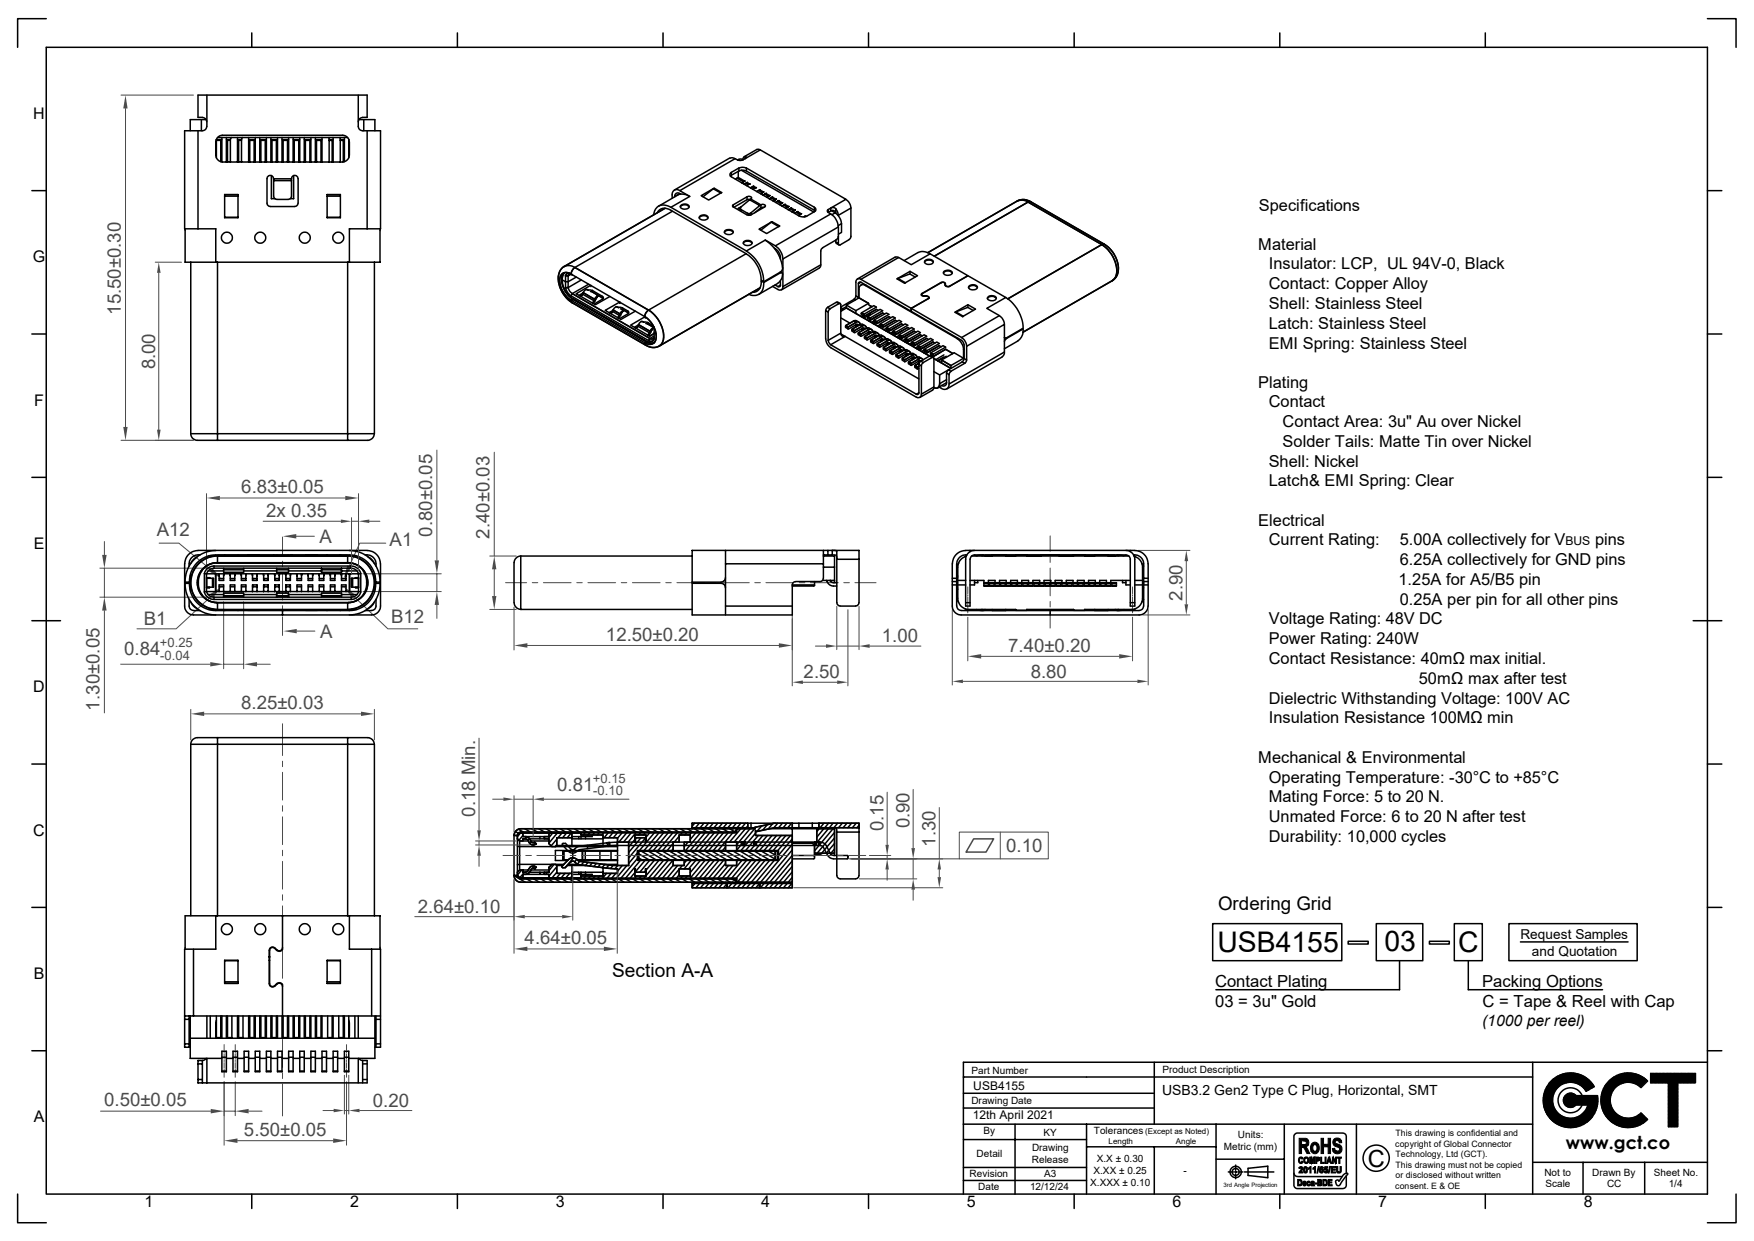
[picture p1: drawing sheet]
<svg xmlns="http://www.w3.org/2000/svg" width="297mm" height="210mm" viewBox="0 0 297 210" stroke-linecap="round" stroke-linejoin="round" font-family="sans-serif">
<defs><g id="words">
<g font-size="4.8">
<text x="206.1" y="161">USB4155</text>
<text x="234.4" y="161">03</text>
<text x="246.9" y="161">C</text>
</g>
<text font-size="4" x="231.6" y="197.4">C</text>
<g font-size="3.2" fill="#4b4b4b">
<text x="20.4" y="53.3" transform="rotate(-90 20.4 53.3)">15.50±0.30</text>
<text x="26.2" y="62.5" transform="rotate(-90 26.2 62.5)">8.00</text>
<text x="40.9" y="83.5">6.83±0.05</text>
<text x="45.1" y="87.5">2x 0.35</text>
<text x="26.6" y="90.8">A12</text>
<text x="54.1" y="91.8">A</text>
<text x="66" y="92.5">A1</text>
<text x="73.2" y="90.8" transform="rotate(-90 73.2 90.8)">0.80±0.05</text>
<text x="82.9" y="91.2" transform="rotate(-90 82.9 91.2)">2.40±0.03</text>
<text x="200.2" y="101.6" transform="rotate(-90 200.2 101.6)">2.90</text>
<text x="24.4" y="105.8">B1</text>
<text x="54.2" y="107.9">A</text>
<text x="66.2" y="105.4">B12</text>
<text x="21" y="110.9">0.84</text>
<text x="102.6" y="108.4">12.50±0.20</text>
<text x="149.3" y="108.7">1.00</text>
<text x="170.7" y="110.3">7.40±0.20</text>
<text x="40.8" y="120">8.25±0.03</text>
<text x="136.1" y="114.8">2.50</text>
<text x="174.5" y="114.7">8.80</text>
<text x="16.9" y="120.2" transform="rotate(-90 16.9 120.2)">1.30±0.05</text>
<text x="94.4" y="133.8">0.81</text>
<text x="80.5" y="138.2" transform="rotate(-90 80.5 138.2)">0.18 Min.</text>
<text x="149.6" y="140.7" transform="rotate(-90 149.6 140.7)">0.15</text>
<text x="154" y="140.2" transform="rotate(-90 154 140.2)">0.90</text>
<text x="158.4" y="143.3" transform="rotate(-90 158.4 143.3)">1.30</text>
<text x="170.4" y="144.2">0.10</text>
<text x="70.7" y="154.5">2.64±0.10</text>
<text x="88.8" y="159.8">4.64±0.05</text>
<text x="17.6" y="187.2">0.50±0.05</text>
<text x="63.1" y="187.3">0.20</text>
<text x="41.3" y="192.2">5.50±0.05</text>
</g>
<g font-size="3.2">
<text x="206.2" y="154.1">Ordering Grid</text>
<text x="103.6" y="165.3">Section A-A</text>
</g>
<text font-size="3" x="265.1" y="194.4">www.gct.co</text>
<g font-size="2.8">
<text x="213.1" y="35.6">Specifications</text>
<text x="213.1" y="42.2">Material</text>
<text x="214.8" y="45.6">Insulator: LCP, UL 94V-0, Black</text>
<text x="214.8" y="48.9">Contact: Copper Alloy</text>
<text x="214.8" y="52.3">Shell: Stainless Steel</text>
<text x="214.8" y="55.6">Latch: Stainless Steel</text>
<text x="214.8" y="59">EMI Spring: Stainless Steel</text>
<text x="213" y="65.6">Plating</text>
<text x="214.8" y="68.9">Contact</text>
<text x="217.2" y="72.3">Contact Area: 3u&quot; Au over Nickel</text>
<text x="217.2" y="75.6">Solder Tails: Matte Tin over Nickel</text>
<text x="214.8" y="79">Shell: Nickel</text>
<text x="214.8" y="82.3">Latch&amp; EMI Spring: Clear</text>
<text x="213" y="88.9">Electrical</text>
<text x="214.8" y="92.3">Current Rating:</text>
<text x="237" y="95.6">6.25A collectively for GND pins</text>
<text x="237" y="92.3">5.00A collectively for V</text>
<text x="270.1" y="92.3">pins</text>
<text x="236.8" y="99">1.25A for A5/B5 pin</text>
<text x="214.8" y="105.7">Voltage Rating: 48V DC</text>
<text x="237" y="102.3">0.25A per pin for all other pins</text>
<text x="214.8" y="109">Power Rating: 240W</text>
<text x="214.8" y="112.4">Contact Resistance: 40mΩ max initial.</text>
<text x="214.8" y="119.1">Dielectric Withstanding Voltage: 100V AC</text>
<text x="240.2" y="115.7">50mΩ max after test</text>
<text x="214.8" y="122.4">Insulation Resistance 100MΩ min</text>
<text x="213.1" y="129.1">Mechanical &amp; Environmental</text>
<text x="214.8" y="132.4">Operating Temperature: -30°C to +85°C</text>
<text x="214.8" y="135.7">Mating Force: 5 to 20 N.</text>
<text x="214.8" y="139.1">Unmated Force: 6 to 20 N after test</text>
<text x="214.8" y="142.4">Durability: 10,000 cycles</text>
<text x="205.7" y="167">Contact Plating</text>
<text x="251" y="167.1">Packing Options</text>
<text x="205.8" y="170.4">03 = 3u&quot; Gold</text>
<text x="251" y="170.4">C = Tape &amp; Reel with Cap</text>
</g>
<g font-size="2.7">
<text x="5.6" y="20.1">H</text>
<text x="5.6" y="44.4">G</text>
<text x="5.8" y="68.6">F</text>
<text x="5.7" y="92.9">E</text>
<text x="5.6" y="117.2">D</text>
<text x="5.6" y="141.4">C</text>
<text x="5.7" y="165.7">B</text>
<text x="5.7" y="189.9">A</text>
<text x="24.5" y="204.3">1</text>
<text x="59.3" y="204.3">2</text>
<text x="94.1" y="204.2">3</text>
<text x="128.9" y="204.2">4</text>
<text x="163.7" y="204.2">5</text>
<text x="198.5" y="204.2">6</text>
<text x="233.3" y="204.2">7</text>
<text x="268.2" y="204.2">8</text>
</g>
<text font-size="2.6" x="251" y="173.7">(1000 per reel)</text>
<text font-size="2.4" x="196.8" y="185.3">USB3.2 Gen2 Type C Plug, Horizontal, SMT</text>
<g font-size="2.3">
<text x="257.5" y="158.9">Request Samples</text>
<text x="259.4" y="161.7">and Quotation</text>
</g>
<g font-size="2.2" fill="#4b4b4b">
<text x="27.1" y="109.5">+0.25</text>
<text x="27.1" y="111.6">-0.04</text>
<text x="100.4" y="132.4">+0.15</text>
<text x="100.5" y="134.6">-0.10</text>
</g>
<text font-size="2.1" x="265.1" y="92.3">BUS</text>
<g font-size="2">
<text x="164.8" y="184.4">USB4155</text>
<text x="164.7" y="189.4">12th April 2021</text>
</g>
<g font-size="1.7">
<text x="164.5" y="181.7">Part Number</text>
<text x="196.8" y="181.6">Product Description</text>
<text x="164.5" y="186.8">Drawing Date</text>
<text x="166.5" y="192">By</text>
<text x="185.2" y="191.9">Tolerances</text>
<text x="165.4" y="195.8">Detail</text>
<text x="174.7" y="196.8">Release</text>
<text x="174.8" y="194.8">Drawing</text>
<text x="176.7" y="192.2">KY</text>
<text x="185.7" y="196.6">X.X ± 0.30</text>
<text x="207.2" y="194.5">Metric (mm)</text>
<text x="209.6" y="192.6">Units:</text>
<text x="164.2" y="199.2">Revision</text>
<text x="165.6" y="201.4">Date</text>
<text x="174.4" y="201.4">12/12/24</text>
<text x="176.8" y="199.2">A3</text>
<text x="184.6" y="200.7">X.XXX ± 0.10</text>
<text x="185.1" y="198.7">X.XX ± 0.25</text>
<text x="200.4" y="198.7">-</text>
<text x="261.5" y="199">Not to</text>
<text x="261.7" y="200.9">Scale</text>
<text x="269.6" y="199">Drawn By</text>
<text x="272.1" y="200.9">CC</text>
<text x="280" y="199">Sheet No.</text>
<text x="282.6" y="200.9">1/4</text>
</g>
<g font-size="1.5">
<text x="236.3" y="194">copyright of Global Connector</text>
<text x="236.3" y="192.2">This drawing is confidential and</text>
<text x="236.3" y="195.8">Technology, Ltd (GCT).</text>
<text x="236.3" y="197.6">This drawing must not be copied</text>
<text x="236.3" y="201.2">consent. E &amp; OE</text>
<text x="236.3" y="199.4">or disclosed without written</text>
</g>
<g font-size="1.4">
<text x="193.9" y="191.9">(Except as Noted)</text>
<text x="187.7" y="193.6">Length</text>
<text x="199.1" y="193.6">Angle</text>
</g>
<text font-size="1" x="207.2" y="200.9">3rd Angle Projection</text>
</g></defs>
<path d="M32.3 120v5.2M34.6 120.8h26.5M63.4 120v5.2" fill="none" stroke="#4b4b4b" stroke-width=".17"/>
<g fill="#4b4b4b">
<path d="M32.3 120.8l2.3-.4v.8z"/>
<path d="M61.1 120.4l2.3 .4-2.3 .4z"/>
</g>
<path d="M20.5 16.1h12.3M21.3 18.4v53.8M20.5 74.5h12.1" fill="none" stroke="#4b4b4b" stroke-width=".17"/>
<g fill="#4b4b4b">
<path d="M20.9 72.2h.7l-.3 2.3z"/>
<path d="M21.3 16.1l.3 2.3h-.7z"/>
</g>
<path d="M26.3 44.4h4.4M26.9 46.2v26.5M26.3 74.5h6.5" fill="none" stroke="#4b4b4b" stroke-width=".17"/>
<g fill="#4b4b4b">
<path d="M26.9 44.4l.3 1.8h-.6z"/>
<path d="M26.6 72.7h.6l-.3 1.8z"/>
</g>
<g fill="none" stroke="#4b4b4b" stroke-width=".17">
<path d="M47.8 122.5v5.4M47.8 128.8v.9M47.8 130.7v4.7M47.8 136.3v1M47.8 138.2v4.7M47.8 143.9v.9M47.8 145.8v4.7M47.8 151.4v.9M47.8 153.3v4.7M47.8 158.9v1M47.8 160.8v4.8M47.8 166.5v.9"/>
<path d="M47.8 168.4v4.7M47.8 174v1M47.8 175.9v4.7M38 183.1v10.7M40.2 193h16.2M47.8 181.6v.9M47.8 183.4v5.4M58.7 183.1v10.7"/>
</g>
<g fill="#4b4b4b">
<path d="M56.4 192.6l2.3 .4-2.3 .4z"/>
<path d="M38 193l2.2-.4v.8z"/>
</g>
<path d="M17 188h18.7M38 183.1v5.7M38 188h1.8M39.8 183.1v5.7M42.1 188h2.3" fill="none" stroke="#4b4b4b" stroke-width=".17"/>
<g fill="#4b4b4b">
<path d="M39.8 188l2.3-.4v.8z"/>
<path d="M35.7 187.6l2.3 .4-2.3 .4z"/>
</g>
<path d="M54.7 187.9h1.8M58.3 187.9h.8M58.3 182v6.5M59.1 182v6.5M60.9 187.9h8.8" fill="none" stroke="#4b4b4b" stroke-width=".17"/>
<g fill="#4b4b4b">
<path d="M56.5 187.6l1.8 .3-1.8 .3z"/>
<path d="M59.1 187.9l1.8-.3v.6z"/>
</g>
<g fill="none" stroke="#4b4b4b" stroke-width=".17">
<path d="M87 102.7v7.3M89.3 109.2h42.6M134.2 104.1v5.9M38 176.8v.9M38 177.9v.2M38 178.3v.9M38 179.4v.2M38 179.8v1M39.8 176.8v.9M39.8 177.9v.2M39.8 178.3v.9M39.8 179.4v.2"/>
<path d="M39.8 179.8v1M58.7 176.8v.9M58.7 177.9v.2M58.7 178.3v.9M58.7 179.4v.2M58.7 179.8v1M38 181v.1M38 181.3v1M39.8 181v.1M39.8 181.3v1M58.7 181v.1M58.7 181.3v1"/>
</g>
<g fill="#4b4b4b">
<path d="M131.9 108.8l2.3 .4-2.3 .4z"/>
<path d="M87 109.2l2.3-.4v.8z"/>
</g>
<path d="M83.7 76.5v17.6M82.9 94.1h4.5M83.7 96.3v4.6M82.9 103.1h4.5" fill="none" stroke="#4b4b4b" stroke-width=".17"/>
<g fill="#4b4b4b">
<path d="M83.3 100.9h.7l-.3 2.2z"/>
<path d="M83.7 94.1l.3 2.2h-.7z"/>
</g>
<path d="M138.1 109.3h1.8M141.7 102.6v7.3M141.7 109.3h3.8M145.5 102.6v7.3M147.3 109.3h8.6" fill="none" stroke="#4b4b4b" stroke-width=".17"/>
<g fill="#4b4b4b">
<path d="M139.9 109l1.8 .3-1.8 .3z"/>
<path d="M145.5 109.3l1.8-.3v.6z"/>
</g>
<g fill="none" stroke="#4b4b4b" stroke-width=".17">
<path d="M35 83.5v12.8M37.2 84.3h21.3M60.7 83.5v12.8M85.6 98.6h3.6M90.1 98.6h1M92 98.6h4.7M97.7 98.6h.9M99.5 98.6h4.7M105.2 98.6h.9M107.1 98.6h4.7M112.7 98.6h1M114.6 98.6h4.7"/>
<path d="M120.3 98.6h.9M122.2 98.6h4.7M127.8 98.6h1M129.7 98.6h4.7M135.3 98.6h1M137.2 98.6h4.7M142.9 98.6h.9M144.8 98.6h3.5"/>
</g>
<g fill="#4b4b4b">
<path d="M58.5 83.9l2.2 .4-2.2 .3z"/>
<path d="M35 84.3l2.2-.4v.7z"/>
</g>
<path d="M16.9 96.1h18.7M17.7 91.6v2.3M17.7 96.1v5M16.9 101.1h18.8M17.7 103.3v17.3" fill="none" stroke="#4b4b4b" stroke-width=".17"/>
<g fill="#4b4b4b">
<path d="M17.3 93.9h.8l-.4 2.2z"/>
<path d="M17.7 101.1l.4 2.2h-.8z"/>
<path d="M36 96.2l1.5 1.7-2-1.2z"/>
</g>
<path d="M26.9 91.9h3.4l5.5 4.5" fill="none" stroke="#4b4b4b" stroke-width=".17"/>
<path d="M58.8 95.7l.7 .3-1.3 1.9z" fill="#4b4b4b"/>
<path d="M65.3 91.9h-4.4l-1.8 3.9" fill="none" stroke="#4b4b4b" stroke-width=".17"/>
<path d="M58.2 99.3l1.9 1.3-.5 .5z" fill="#4b4b4b"/>
<path d="M74 76.2v18.6M61.5 97.1h13.2M74 97.1v3M59.8 100.9l5.9 5.5h5M61.5 100.1h13.2M74 102.4v2.2" fill="none" stroke="#4b4b4b" stroke-width=".17"/>
<g fill="#4b4b4b">
<path d="M74 100.1l.3 2.3h-.7z"/>
<path d="M73.6 94.8h.7l-.3 2.3z"/>
</g>
<path d="M47.8 90.9v3.1M47.8 95v.9M47.8 96.8v4.7M20.4 112.4h15.2M37.9 101.8v11.4M37.9 112.4h3.4M41.3 101.8v11.4M43.5 112.4h2.3M47.8 102.5v.9M47.8 104.4v3.1" fill="none" stroke="#4b4b4b" stroke-width=".17"/>
<g fill="#4b4b4b">
<path d="M41.3 112.4l2.2-.4v.8z"/>
<path d="M35.6 112l2.3 .4-2.3 .4z"/>
</g>
<path d="M192.7 93.1h8.8M200.9 95v7.3M193.5 104.1h8" fill="none" stroke="#4b4b4b" stroke-width=".17"/>
<g fill="#4b4b4b">
<path d="M200.6 102.3h.6l-.3 1.8z"/>
<path d="M200.9 93.1l.3 1.9h-.6z"/>
</g>
<path d="M163.9 104.4v7.4M166.1 111.1h23.4M191.8 104.4v7.4" fill="none" stroke="#4b4b4b" stroke-width=".17"/>
<g fill="#4b4b4b">
<path d="M189.5 110.7l2.3 .4-2.3 .3z"/>
<path d="M163.9 111.1l2.2-.4v.7z"/>
</g>
<path d="M161.2 103.2v12.7M163 115.3h29.6M194.4 103.2v12.7" fill="none" stroke="#4b4b4b" stroke-width=".17"/>
<g fill="#4b4b4b">
<path d="M192.6 115l1.8 .3-1.8 .3z"/>
<path d="M161.3 115.3l1.7-.3v.6z"/>
</g>
<g fill="none" stroke="#4b4b4b" stroke-width=".17">
<path d="M163.9 99.3v1.2M177.8 90.7v2.6M177.8 94.2v1M177.8 96.1v4.7M191.8 99.3v1.2M163.9 100.7v.1M163.9 101v1M163.9 102.2v.1M163.9 102.5v1.2M177.8 101.8v.9M177.8 103.7v2.6M191.8 100.7v.1"/>
<path d="M191.8 101v1M191.8 102.2v.1M191.8 102.5v1.2"/>
</g>
<path d="M35.6 100.6l1.9-1.3-1.4 1.8z" fill="#4b4b4b"/>
<path d="M35.8 100.8l-6 5.6h-6.6M81.1 124.9v15.6M80.5 143h9.1M80.5 142.3h6.9M81.1 142.3v.7M81.1 144.8v1.8" fill="none" stroke="#4b4b4b" stroke-width=".17"/>
<g fill="none" stroke="#000" stroke-width=".25">
<path d="M34.3 19.9a.72 .72 0 0 1 .7 .7M34.3 19.9h-.8v-3.8h28.7v3.8h-.8M35 16.1v5.3M60.7 16.1v5.3a.72 .72 0 0 0 .7 .7h3v16.6h-5.2v5.7M61.4 19.9a.72 .72 0 0 0-.7 .7M31.4 38.7l-.1 5.7h33v-5.7M33.5 22.1v16.6M34.1 20.2v1.9M34.9 20.2h-2.7v1.9M35 21.4a.72 .72 0 0 1-.7 .7h-3v16.6h5.2v5.7M36.5 24v2.3M36.6 26.3a1.16 1.16 0 0 0 1.1 1.1"/>
<path d="M36.6 23.6h1M36.6 23.8h.8M36.6 23.6v3.1M36.8 23.3h22.1M37.4 23.6v3.8M37.6 23.3v4.1M37.7 27.4h20.3M38 32.9h2.3v3.9h-2.3zM38 36.8h2.3M38 33.2h2.3M38.3 23.6h.7M38.3 23.3v4.1"/>
<path d="M38.5 23.8h.5M38.5 23.6v3.8M39.2 23.3l-.2 .2v3.9M40.2 23.6h.7M40.2 23.3v4.1M40.4 23.8h.5M40.4 23.6v3.8M40.9 23.6v3.8M41 23.4l-.1 .2M41 23.3v.1M42.1 23.6h1.1M42.1 23.3v4.1"/>
<path d="M42.3 23.8h.7M42.3 23.6v3.8M43 23.6v3.8M43.2 23.3v4.1M44 23.6h1.1M44 23.3v4.1M44.2 23.8h.7M44.2 23.6v3.8M44.9 23.6v3.8M45.1 23.3v4.1M45.8 35h4.1M45.9 23.6h1.1"/>
<path d="M45.9 23.3v4.1M46 29.7v3.9h.6M46.1 23.8h.7M46.1 23.6v3.8M46.3 30.2a.55 .55 0 0 0-.5-.5 .55 .55 0 0 0-.6 .5v4.2l.2 .4 .4 .1M46.3 30.6h3.1M46.3 30.3h3.1M46.8 23.6v3.8M47 23.3v4.1M47.8 23.6h1.1M47.8 23.3v4.1M47.9 23.8h.8"/>
<path d="M47.9 23.6v3.8M48.7 23.6v3.8M48.9 23.3v4.1M49.6 23.6h1.2M49.6 23.3v4.1M49.7 29.7v3.9h-.6M49.8 23.8h.8M49.8 23.6v3.8M50.5 30.2a.55 .55 0 0 0-.6-.5 .55 .55 0 0 0-.5 .5l-.1 3.2-.5 .3h-1.9l-.4-.1-.2-.4v-3M50.5 34.4l-.2 .4-.4 .1M50.5 30.2v4.2M50.6 23.6v3.8"/>
<path d="M50.8 23.3v4.1M51.5 23.6h1.1M51.5 23.3v4.1M51.7 23.8h.8M51.7 23.6v3.8M52.5 23.6v3.8M52.6 23.3v4.1M53.4 23.6h1.1M53.4 23.3v4.1M53.6 23.6v3.8M53.6 23.8h.8M54.4 23.6v3.8"/>
<path d="M54.5 23.3v4.1M55.4 32.9h2.2v3.9h-2.2zM55.4 36.8h2.2M55.4 33.2h2.2M55.7 23.3v4.1M55.7 23.6h.7M55.7 23.8h.5M56.2 23.6v3.8M56.4 23.3v4.1M57.6 23.3v4.1M57.6 23.6h.7M57.6 23.8h.5"/>
<path d="M58.1 23.6v3.8M58.3 23.3v4.1M59.1 23.6h.1M59.1 23.6v3.1M59.1 26.3a1.16 1.16 0 0 1-1.1 1.1M59.1 24a1.16 1.16 0 0 0-1.1-1.1h-20.3a1.16 1.16 0 0 0-1.1 1.1M59.2 24v2.3M60.8 20.2h2.7v1.9M61.6 20.2v1.9M62.2 22.1v16.6M32.3 44.4v29M36.8 44.4v30.1"/>
<path d="M58.9 44.4v30.1M63.4 44.4v29h-31.1M63.4 73.4a1.12 1.12 0 0 1-1.1 1.1h-28.9a1.12 1.12 0 0 1-1.1-1.1M32 98.5v.2M32.2 97.4v2.4M33.4 94.2l-.6 .5-.5 .6M33.4 98.6h.2M33.5 95.6a4.4 4.4 0 0 1 3.3-1.5h22.1a4.5 4.5 0 0 1 4.5 4.5 4.5 4.5 0 0 1-4.5 4.5h-22.1a4.5 4.5 0 0 1-4.1-2.7 4.5 4.5 0 0 1 .8-4.8zM33.5 93.1h28.7M33.6 98.6l.1 1 .4 1M33.7 93.9v.1M33.9 93.9a1.62 1.62 0 0 0-1.9 1.9"/>
<path d="M34.1 96.6h.1M34.1 96.7l-.4 .9-.1 1M34.6 97.1v3.1a1.69 1.69 0 0 0 1.6 1.2M34.6 97.1h.4M35 97.1v3M35 97.8h.5v.1M35 97.9h1.2v1.5h-1.2M35 97.8h.5M35 97.1h25.7M35 97.9v1.5M35.2 96.6h2.7M35.3 94.1h1"/>
<path d="M35.5 99.4h-.5M36 97.9v1.5M36.2 95.8v.3h23.3v-.3M36.2 95.8a1.69 1.69 0 0 0-1.6 1.3M36.2 96.2a1.28 1.28 0 0 0-1.2 .9M36.2 95.8h23.3M36.5 97.1v3M36.7 95.2v.1M36.7 95.3a3 3 0 0 0-2.6 1.3M36.7 95.3h22.3M36.8 95.2h.1M36.8 95.2a3.4 3.4 0 0 0-3.4 3.4 3.4 3.4 0 0 0 3.4 3.4"/>
<path d="M36.8 94v1.2M36.8 95.2h22.1M36.8 94h22.1M36.8 94a4.6 4.6 0 0 0-4.5 4.6 4.6 4.6 0 0 0 4.5 4.6M37 97.1l.1 .3M37.1 97.1v1.1h.8v-1.1M37.1 99.3h.8M37.1 97.9h.8M37.9 96.4h3.4M37.9 97.1v.3M38 93.9v.1M38.9 97.1l.1 .3"/>
<path d="M39 97.1v1.1h.8v-1.1M39 99.3h.8M39 97.9h.8M39.8 97.1v.3M40.3 93.9v.1M40.8 97.1l.1 .3M40.9 97.1v1.1h.7v-1.1M40.9 99.3h.7M40.9 97.9h.7M41.3 96.6h5.5M41.3 96.1v.7h-3.4v-.7M41.7 97.1l-.1 .3"/>
<path d="M42 94v-.1h1.9v.1M42.7 97.1l.1 .3M42.8 97.1v1.1h.7v-1.1M42.8 99.3h.7M42.8 97.9h.7M43.6 97.1l-.1 .3M44.6 97.1v.3M44.6 97.1v1.1h.8v-1.1M44.6 99.3h.8M44.6 97.9h.8M45.5 97.1l-.1 .3M46.3 93.9v.1"/>
<path d="M46.5 97.1v.3M46.5 97.1v1.1h.8v-1.1M46.5 99.3h.8M46.5 97.9h.8M46.8 96.4h2.1M46.8 96.1v.7h2.1v-.7M46.9 93.9v.1M47.3 97.1v.3M48.3 97.1l.1 .3M48.4 99.3h.8M48.4 97.1v1.1h.8v-1.1M48.4 97.9h.8"/>
<path d="M48.8 93.9v.1M48.9 96.6h5.5M49.2 97.1v.3M49.4 93.9v.1M50.2 97.1l.1 .3M50.3 97.1v1.1h.8v-1.1M50.3 99.3h.8M50.3 97.9h.8M51.1 97.1v.3M51.8 94v-.1h1.9v.1M52.1 97.1l.1 .3M52.2 97.1v1.1h.7v-1.1"/>
<path d="M52.2 99.3h.7M52.2 97.9h.7M53 97.1l-.1 .3M54 97.1l.1 .3M54.1 97.1v1.1h.7v-1.1M54.1 99.3h.7M54.1 97.9h.7M54.4 96.1v.7h3.4v-.7M54.4 96.4h3.4M54.9 97.1l-.1 .3M55.4 93.9v.1M55.9 97.1v.3"/>
<path d="M55.9 97.1v1.1h.8v-1.1M55.9 99.3h.8M55.9 97.9h.8M56.8 97.1l-.1 .3M57.6 93.9v.1M57.8 97.1v.3M57.8 97.1v1.1h.8v-1.1M57.8 97.9h.8M57.8 96.6h2.7M57.8 99.3h.8M58.7 97.1l-.1 .3M58.9 95.2h.1"/>
<path d="M58.9 94v1.2M58.9 94a4.6 4.6 0 0 1 4.5 4.6 4.6 4.6 0 0 1-4.5 4.6M58.9 95.2a3.4 3.4 0 0 1 3.4 3.4 3.4 3.4 0 0 1-3.4 3.4M59 95.3a3 3 0 0 1 2.6 1.3M59 95.2v.1M59.2 97.1v3M59.2 93.2a5.2 5.2 0 0 1 5.1 5.3h-.7a4.4 4.4 0 0 0-4.4-4.6h-22.7a4.4 4.4 0 0 0-4.4 4.6h-.8a5.2 5.2 0 0 1 5.2-5.3M59.5 94.1h.9M59.5 96.2a1.28 1.28 0 0 1 1.2 .9M59.5 95.8a1.69 1.69 0 0 1 1.6 1.3M59.7 97.9v1.5M60.2 99.4h.5"/>
<path d="M60.2 97.8h.5M60.7 97.9h-1.2v1.5h1.2M60.7 97.8h-.5v.1M60.7 97.1v3M61.1 97.1v3.1M61.1 97.1h-.4M61.5 96.7l.5 .9 .1 1h.2M61.6 96.6h.1M61.8 93.9a1.62 1.62 0 0 1 1.9 1.9M62 93.9v.1M62.1 98.6l-.1 1-.5 1M62.2 93.2a2.28 2.28 0 0 1 2.2 2.2v7.2a1.52 1.52 0 0 1-1.5 1.5h-30.1a1.52 1.52 0 0 1-1.5-1.5v-7.2a2.28 2.28 0 0 1 2.2-2.2"/>
<path d="M62.3 94.2l.6 .5 .5 .6M63.5 97.4v2.4M63.7 98.5v.2M87 95.2v6.8M88.2 94.1a1.16 1.16 0 0 0-1.1 1.1M88.2 94.1v9M88.2 94.1h29M122.8 97.8a.79 .79 0 0 1-.7 .7h-4.9v-5.4h28.3l-.1 8.9v.3l-.5 .2M122.9 95.4h16.5M122.9 93.1v11M134.2 99h3.7M134.2 99v5.1h-17v-5.4h4.9a.75 .75 0 0 1 .7 .7"/>
<path d="M137.9 98.4v.7l-.1 .1h-3.6M139.3 98.2h2M139.4 97.9l-.1 .2-.3 .3h-4.3l-.5 .3v.3M139.4 94.1h1.9v4.5M139.4 93.9h1.5M139.4 96h1.9M139.4 93.1v4.8M140 98.2a1.39 1.39 0 0 0 1.7 1M140.2 93.1v.8M140.5 98.2l.2 .2M140.6 98.2l.1 .2M140.7 98.4l.3 .2h.7"/>
<path d="M140.9 93.9l.7 .1 .1 .6h3.8M140.9 93.9v-.8l.7 .1 .1 8.8M161.2 95.4v7.2a1.52 1.52 0 0 0 1.6 1.5h30.1a1.52 1.52 0 0 0 1.5-1.5M161.2 97.9h.8M161.2 98.4h.8M161.2 99h.8M162 99.5h.1M162 97.7h.1M162 98.7l.2 1.1M162.2 97.4l-.2 1.1M162.2 98.2h1.3M162.2 99h1.3"/>
<path d="M162.3 95.3l-.3 .5M163.5 93.2a2.24 2.24 0 0 0-2.2 2.2M163.5 93.1h28.7M163.6 94.2a1.87 1.87 0 0 0-1.4 1.8v5.2a1.88 1.88 0 0 0 1.9 1.9h7.9v.2h1.9v-.2h7.9v.2h1.9v-.2h7.9a1.88 1.88 0 0 0 1.9-1.9v-5.2a1.87 1.87 0 0 0-1.5-1.8M163.7 94l-.3 .2M163.7 93.9a1.56 1.56 0 0 0-1.7 1.5v7.2a.72 .72 0 0 0 .8 .7M164.3 93.1v.3M164.3 98.2h2.3v1h.8v-1h1.1v1h.7v-1h1.2v1h.7v-1h1.2v1h.7v-1h1.2v1h.7v-1h1.1v1h.8v-1h1.1v1h.8v-1h1.1v1h.8v-1h1.1v1h.7v-1h1.2v1h.7v-1h1.2v1h.7v-1h1.1v1h.8v-1h3.3M164.5 94.1h26.6M165 93.1a1.52 1.52 0 0 0-1.5 1.5v8h.8v-8M165 98.2v.8h-.7M165.6 98.2v.4h-.6"/>
<path d="M166.5 93.9l-1.2 .2M166.6 98.6h.8M166.6 98.7h.8M166.6 99.1h.8M166.8 94l-.6 .1M166.8 94v.1M166.8 94h1.2M167.6 98.6h.7v.6h-.7zM167.6 98.7h.7M167.6 99.1h.7M168 93.9v.2M168.5 98.6h.7"/>
<path d="M168.5 98.7h.7M168.5 99.1h.7M169.4 98.6h.8v.6h-.8zM169.4 98.7h.8M169.4 99.1h.8M170.3 93.9v.2M170.3 94h1.7M170.4 98.6h.7M170.4 98.7h.7M170.4 99.1h.7M171.3 98.6h.8v.6h-.8zM171.3 98.7h.8"/>
<path d="M171.3 99.1h.8M172 94.1v-.2h1.9v.2M172.3 98.6h.7M172.3 98.7h.7M172.3 99.1h.7M173.2 98.6h.8v.6h-.8zM173.2 98.7h.8M173.2 99.1h.8M173.9 94h2.4M174.2 98.6h.7M174.2 98.7h.7M174.2 99.1h.7"/>
<path d="M175.1 98.6h.8v.6h-.8zM175.1 98.7h.8M175.1 99.1h.8M176 98.6h.8M176 98.7h.8M176 99.1h.8M176.3 93.9v.2M177 98.6h.7v.6h-.7zM177 98.7h.7M177 99.1h.7M177.9 98.6h.8M177.9 98.7h.8"/>
<path d="M177.9 99.1h.8M178.9 98.6h.7v.6h-.7zM178.9 98.7h.7M178.9 99.1h.7M179.3 94h2.5M179.3 93.9v.2M179.8 98.6h.8M179.8 98.7h.8M179.8 99.1h.8M180.7 98.6h.8v.6h-.8zM180.7 98.7h.8M180.7 99.1h.8"/>
<path d="M181.7 98.6h.7M181.7 98.7h.7M181.7 99.1h.7M182.6 98.6h.8v.6h-.8zM182.6 98.7h.8M182.6 99.1h.8M183.6 98.6h.7M183.6 98.7h.7M183.6 99.1h.7M183.7 94h1.7M183.7 94.1v-.2h-1.9v.2M184.5 98.6h.8v.6h-.8z"/>
<path d="M184.5 98.7h.8M184.5 99.1h.8M185.4 93.9v.2M185.5 98.6h.7M185.5 98.7h.7M185.5 99.1h.7M186.4 98.6h.8v.6h-.8zM186.4 98.7h.8M186.4 99.1h.8M187.3 98.6h.8M187.3 98.7h.8M187.3 99.1h.8"/>
<path d="M187.6 93.9v.2M187.6 94h1.2M188.3 98.6h.7v.6h-.7zM188.3 98.7h.7M188.3 99.1h.7M188.8 94l.6 .1M188.8 94v.1M189.1 93.9l1.2 .2M190.1 98.2v.4h.5M190.6 93.1a1.52 1.52 0 0 1 1.6 1.5v8h-.8v-8a.72 .72 0 0 0-.8-.7h-25.6a.72 .72 0 0 0-.7 .7M190.6 98.2v.8h.8M191.4 93.1v.3"/>
<path d="M191.9 93.9a1.53 1.53 0 0 1 1.8 1.5v7.2M192 94l.3 .2M192.2 93.2a2.24 2.24 0 0 1 2.2 2.2M192.2 98.2h1.3M192.2 99h1.3M193.3 95.3l.4 .5M193.5 97.4l.2 1.1M193.5 97.7h.2M193.7 99.5h-.2M193.7 97.9h.7M193.7 98.4h.7M193.7 98.7l-.2 1.1"/>
<path d="M193.7 99h.7M194.4 95.4v7.2M32 101.4v1.2a.72 .72 0 0 0 .8 .7M32.3 101.9l.5 .7 .6 .4M32.8 103.3h1.1M34.1 100.6h.1M34.1 100.6a3 3 0 0 0 2.6 1.3M35 100.1l-.4 .1M35 100.1h25.7M35 100.1a1.28 1.28 0 0 0 1.2 1M35.2 100.6h2.7M35.3 103.1h.9"/>
<path d="M36.2 101.1v.3M36.2 101.4h23.3M36.2 101.1h23.3M36.7 102h.1M36.7 102h22.3M36.8 102v1.2h22.1v-1.2M37.1 100.1v-1.1h.8v1.1M37.1 100v.1M37.9 100.8h3.4M38 103.2v.1M39 100v.1v-1.1h.8v1.1M40.3 103.2v.1"/>
<path d="M40.9 100v.1M41.3 101.1v-.7h-3.4v.7M41.3 100.6h5.5M41.6 100v.1v-1.1h-.7v1.1M42 103.2v.1l1.9-.1M42.8 100v.1v-1.1h.7v1.1M44.6 100.1v-1.1h.8v1.1M44.6 100v.1M46.5 100v.1v-1.1h.8v1.1M46.8 100.8h2.1M46.8 101.1v-.7h2.1v.7M47.8 103.3v.8"/>
<path d="M48.4 100.1v-1.1h.8v1.1M48.4 100v.1M48.9 100.6h5.5M50.3 100v.1v-1.1h.8v1.1M51.8 103.2l1.9 .1v-.1M52.2 100.1v-1.1h.7v1.1M54.1 100.1v-1.1h.7v1.1M54.4 101.1v-.7h3.4v.7M54.4 100.8h3.4M55.4 103.2v.1M56.7 100v.1v-1.1h-.8v1.1M57.6 103.2v.1"/>
<path d="M57.8 100.1v-1.1h.8v1.1M57.8 100.6h2.7M58.6 100v.1M59 102h.1M59.2 104.1a5.2 5.2 0 0 0 5.1-5.4h-.7a4.4 4.4 0 0 1-4.4 4.6h-22.7a4.4 4.4 0 0 1-4.4-4.6h-.8a5.2 5.2 0 0 0 5.2 5.4M59.4 103.1h1M59.5 101.1v.3M60.7 100.1a1.28 1.28 0 0 1-1.2 1M60.7 100.1l.4 .1M61.1 100.2a1.69 1.69 0 0 1-1.6 1.2M61.6 100.6h.1M61.6 100.6a3 3 0 0 1-2.6 1.3"/>
<path d="M61.8 103.3h1.1M63.4 101.9l-.5 .7-.6 .4M63.7 101.4v1.2a.72 .72 0 0 1-.8 .7M87.1 102a1.16 1.16 0 0 0 1.1 1.1M88.2 103.1h29M122.9 102.6h11.3M141.7 102l.1 .3 .5 .2M142.3 102.6h2.6M162 101.4l.3 .5M162.8 103.3h30.1M163.4 103l.4 .3M163.5 102h.8"/>
<path d="M165.3 103.2l1.2 .1M166.2 103.1l.6 .1M166.8 103.1l1.2 .1M168 103.1v.2h2.3v-.2M170.3 103.2h1.7M173.9 103.2h7.9M177.8 103.3v.8M183.7 103.2h1.7M187.6 103.1v.2h-2.2v-.2M188.8 103.1l-1.2 .1M189.4 103.1l-.6 .1M190.3 103.2l-1.2 .1"/>
<path d="M191.4 102h.8M192.3 103l-.5 .3M193.6 102.6a.72 .72 0 0 1-.7 .7M193.7 101.4l-.4 .5M32.3 125.9h31.1v29.1M32.3 125.9v29.1M36.8 124.8v30.2M58.9 124.8v30.2M63.4 125.9a1.12 1.12 0 0 0-1.1-1.1h-28.9a1.12 1.12 0 0 0-1.1 1.1M117.2 139.3h9.4v.8h-9.4zM117.6 139.3l-.4 .5M118.4 139.3l-.6 .8"/>
<path d="M119.2 139.3l-.6 .8M120 139.3l-.7 .8M120.8 139.3l-.7 .8M121.5 139.3l-.6 .8M122.3 139.3l-.6 .8M123.1 139.3l-.6 .8M123.9 139.3l-.6 .8M124.7 139.3l-.7 .8M125.4 139.3l-.6 .8M126.2 139.3l-.6 .8M126.6 139.3v.8l-1.9 .1M126.6 139.8l-.2 .3"/>
<path d="M127.2 139.3v.8M128 140l-.2 .2M129 139.8l-.8 .9M129.9 139.6l-.8 .9M130.9 139.4l-.8 .9M131 139.3l-3.2 .7 .1 .2h-3.2M131.3 139.3h-.3M131.7 139.3l-.7 .8M132.5 139.3l-.7 .8M133.2 139.3l-.6 .8M134 139.3l-.6 .8M134.2 139.3v10.9h-17v-.9"/>
<path d="M135.3 139.3v.8M137.5 139.3v.8M138.7 139.3h6.8v.8h-6.8zM138.7 139.3v.8M138.7 139.3v.1M139.5 139.3l-.6 .8M140.3 139.3l-.6 .8M141.1 139.3l-.7 .8M141.8 139.3l-.6 .8M142.6 139.3l-.6 .8M143.4 139.3l-.6 .8M144.2 139.3l-.6 .8"/>
<path d="M145 139.3l-.7 .8M145.5 139.6l-.4 .5M36.5 155v5.6h-5.2v16.6h.9M47.8 155v5.6a.61 .61 0 0 1-1 .2M59.2 155v5.6h5.2v16.6h-.9M87 141.3l.2 .1M87 148.2l2 1.1M87 148.2a1.16 1.16 0 0 0 1.2 1.1h35.9M87.1 148.2a1.16 1.16 0 0 0 1.1 1.1M87.2 140.7l.6 .3M87.6 148.2a.58 .58 0 0 0 .6 .5h35.9a.65 .65 0 0 1 .6 .6h-.5M87.6 141.9l.4 .4h.5v-.4l.6 .1 .3 .1 .2 .5"/>
<path d="M87.6 143.2l.4 .1M87.6 141.4h-.6v6.8M87.6 148.2h-.6M87.6 141.4v6.8M87.6 148.1l.4 .4M87.6 141.9l.4 .4M87.6 148.2l.3 .4 .3 .1M87.8 140.3l.8 .5M88 143.3h16.6M88 142.3h1.5M88 142.3v4.9M88 147.2l-.4 .4"/>
<path d="M88 147.2h1.5M88 148.5h10.4M88.1 141l-.5 .6M88.2 140.8l-.3 .1-.3 .5M88.2 140.8h35.9M88.2 140.8a.58 .58 0 0 0-.6 .6M88.2 140.8v.2M88.2 148.5v.2M88.2 148.7h35.9M88.3 147.2l-.7 .9M88.5 141.4l-.6 .8M88.5 141v.6h4.5v-.6"/>
<path d="M88.5 147.2v.4h.4M88.5 148.5v-.5h4.5v.5M88.8 147.6l-.8 .9M88.8 140.2l1 .6M88.9 141.6l.5 .1 .4 .4M88.9 141.6h-.4v-.6h-.5l-.4 .4v.5M88.9 147.6h-.4v-.4h-.5l-.4 .4v.5M88.9 141.6a.9 .9 0 0 1 .9 .5M89.2 141.6l-.3 .3M89.2 147.9v.1M89.2 148.7l.9 .6M89.4 147.3l-.2 .2-.3 .1"/>
<path d="M89.4 142.3l-.4-.4h-.5v.4M89.5 147.3l-.3 .2-.3 .1M89.5 142.2l.1 .4M89.6 142.6a.75 .75 0 0 0 1.1 .2M89.6 142.6a.72 .72 0 0 0 1.1 .2M89.7 141.9l-.3 .3M89.7 141.9h3.3v.9l.5 .5M89.8 142.1l.3 .5 .4-.1 .3 .3M89.8 142.1l.2 .4 .5 .1 .2 .2M89.9 142.3h3.1M89.9 147.1a1.13 1.13 0 0 1-1.4 .9v.5h-.5l-.4-.4M89.9 147.1l-.3 .6-.7 .3"/>
<path d="M90 142.5l-.3 .3M90 140.2l1 .6M90.4 148.7l1 .6M90.5 146.6l-.4 .3M90.5 147l.2-.3a.81 .81 0 0 0-1.2 .6M90.5 147a.38 .38 0 0 0-.6 .1M90.5 142.6l.2 .2M90.6 142.7l-.3 .3M90.7 146.7a.81 .81 0 0 0-1.2 .6M90.7 146.7l-.2 .3M90.7 146.7l.1 .1M90.8 142.8h-.1"/>
<path d="M90.8 146.8l-.3 .2-.3-.1-.2 .2M91.2 140.2l1 .6M91.4 141.6v.3M91.4 147.6v.4M91.6 148.7l.9 .6M92.2 141.6v.3M92.2 147.6v.4M92.2 141.6h.8v-.6h3.8v.8h-2.5v1.3l-.2 .2h-.6l-.5-.5v-.9h-.8zM92.3 141.6l-.1 .1M92.4 140.2l1 .6M92.7 147.6l-.3 .4M92.8 148.7l.9 .6"/>
<path d="M93 146.8l.5-.5h.6l.2 .2v1.3h2.5v.7h-3.8v-.5h-.8v-.4h.8zM93 147.2h-3.1l-.6 .7M93.5 146.3l-.5 .5v.8h-3.3M93.6 141l-.8 .9M93.6 140.2l1 .6M93.8 146.3l-.8 1M94 148.7l.9 .6M94.1 146.3l.2 .2M94.3 142l-1 1.1M94.3 142.9l-.3 .4M94.3 146.7l-1.3 1.5M94.3 147.6l-.8 .9"/>
<path d="M94.3 146.5h1M94.3 143.1h44.6l.5 .2 .7 1.4M94.3 146.5v1.3h2.5M94.3 143.1l-.2 .2M94.3 141l-1.3 1.6M94.8 140.2l1 .6M94.9 147.8l-.6 .7M95.1 141l-.6 .8M95.2 148.7l.9 .6M95.5 146.3h-7.9M95.5 144v1.5M95.7 147.8l-.7 .7"/>
<path d="M95.9 141l-.6 .8M96 140.2l1 .6M96.1 146.5h3.1M96.2 145.5a1.01 1.01 0 0 1 1.6 .1M96.2 146.3h1.7M96.2 145.5l-1.1 1.1 .2 .2h.4M96.4 148.7l.9 .6M96.5 147.8l-.7 .7M96.6 145.8a.51 .51 0 0 1 .8 .1M96.6 145.8l-.9 1h-.4l-.2-.2 1.1-1.1a1.14 1.14 0 0 1 1.8 .2l5.1 .7M96.6 145.9l.4-.2 .3 .2M96.6 145.8l-.9 1"/>
<path d="M96.7 141l-.6 .8M96.8 148.3l-.2 .2M96.8 141.8h-2.5v1.3M96.8 141.9h5.3M96.8 141v2.3M96.8 146.3v2.2M96.8 148h3.5v.2M96.8 147.6h5.3M97 144v1.1M97.1 145.1l-1.4 1.7M97.2 140.2l1 .6M97.4 145.9l.3 .3 .4 .1 6.5 .7v.8h-2.5v.4h-3.7v.4h26.3v.7h9.5v-7.9h-6.3v-.8l.1 .1 3.1-.6h3.1v-.8h-3.2l-3.2 .7 .1 .2h-3.2v.7h-26.3v.4h3.7v.5h2.5v.7h1.8v4"/>
<path d="M97.4 145.9l.3 .3 .4 .1 6.5 .7v.8h-2.5M97.6 148.7l.9 .6M97.7 145.4l-.4 .4M97.8 145.5h6.8M97.8 144a1.01 1.01 0 0 1-1.6 0M97.9 145.6h6.7M98 141.6v.3M98 147.6v.4M98.1 145.8l-.3 .4M98.4 141h-10.4l-.4 .4M98.4 141.6v.3M98.4 147.6v.4"/>
<path d="M98.4 140.9v.4M98.4 148.2v.4M98.4 148.2v.1M98.4 140.2l1 .6M98.6 144v1.5M98.7 148.7l1 .6M98.9 145.8l-.5 .6M99.1 140.9l-.3 .4M99.1 144v1.5M99.1 141.6v.3M99.1 147.6v.4M99.2 148.2l-.3 .4"/>
<path d="M99.4 143l.1 .6M99.6 145.9l-.5 .6M99.6 140.2l1 .6M99.9 140.9l-.4 .4M99.9 148.7l1 .6M100 148.2l-.3 .4M100.3 146l-.5 .5M100.3 141.3v.3h-3.5M100.6 140.9l-.3 .4M100.8 148.2l-.3 .4M100.8 140.2l1 .6M101 146.1l-.5 .5"/>
<path d="M101.1 148.7l1 .6M101.4 140.9l-.3 .4M101.5 148.2l-.3 .4M101.6 144v1.5M101.7 146.2l-.4 .5M102 140.2l1 .6M102.1 141.8h2.5v4.7M102.1 146.8v1.4h-3.7v.4h26.3v.7M102.2 140.9l-.3 .4M102.3 146.3h2.3M102.3 148.7l1 .6M102.4 146.3l-.4 .5"/>
<path d="M102.7 147.8l-.7 .8M102.7 142.6l.5-.1 .1 .7h-.4v-.2zM103 140.9l-.7 .9M103.1 142.6v.6zM103.1 142.6l-5 .6-.4 .1a.76 .76 0 0 1-1.1 .4l-.8-1-.6 .1v.2l1 1.1M103.1 146.4l-.4 .5M103.1 146.4l1.4 .1M103.2 140.2l1 .6M103.5 144v1.5M103.5 147.8l-.7 .8M103.5 148.7l1 .6M103.8 140.9l-.7 .9"/>
<path d="M103.8 146.4l-.4 .6M104.3 147.8l-.7 .8M104.4 140.2l1 .6M104.5 146.5h1.9M104.5 142.5l-1.4 .1M104.6 140.9l-.7 .9M104.6 143.9h-10.6v1.7h2.1M104.6 144h-9.3v1.5h.9M104.6 146.5l-.5 .5M104.7 148.7l1 .6M105.3 140.9l-.7 .9M105.4 146.5l-.8 .9"/>
<path d="M105.6 140.2l1 .6M105.9 148.7l1 .6M106.1 140.9l-1.3 1.6M106.2 146.5l-1.8 2.1M106.4 142.5h-1.9v.6l-6.3 .7-.4 .2M106.4 142.5h32.5M106.4 142.5v4M106.8 140.2l1 .6M106.9 140.9l-1.3 1.6M107.1 148.7l1 .6M107.5 147l.1 .6h1.7l.1-.6v1.2h-1.9zM107.5 141.3h1.9v1.2l-.1-.7h-1.7l-.1 .7z"/>
<path d="M107.5 142.1l-1.1 1.2M107.5 147.6l-.8 1M107.5 142.5v-1.2h1.9v1.2M107.6 142.5v-.7h1.7v.7M107.7 140.9l-1.3 1.6M107.8 141.8l-.2 .1M107.8 148.2l-.3 .4M107.9 144.3l-1.5 1.8M107.9 145.3l-2.8 3.3M107.9 144.8h.2M107.9 143.9h6.1v-1.4h1v-1.2h1.9v1.2h-1v1.4h7v-1.4h1.8v1.4h7.1v1.7h-7.1v.9h-1.8v-.9h-7v.9h-1.9v-.9h-6.1zM108 143.9h23.8v1.7h-23.8z"/>
<path d="M108 140.2l1 .6M108.1 144.5l1.8 1M108.1 145.2l.7 .3M108.1 144h23.2v1.5h-23.2zM108.1 144h23.5v1.5h-23.5zM108.3 148.7l1 .6M108.4 145.6l-2.5 3M108.5 140.9l-.4 .4M108.5 141.8l-2.1 2.5M108.5 144l2.6 1.5M108.6 148.2l-.3 .4M109.2 140.2l1 .6"/>
<path d="M109.2 145.6l-1.6 1.9M109.2 140.9l-.3 .4M109.3 141.8l-2.9 3.4M109.3 147.4l-.2 .2M109.3 148.2l-.2 .4M109.5 148.7l1 .6M109.7 144l2.7 1.5M110 145.6l-1.7 2M110 140.9l-.6 .8M110.4 140.2l1 .6M110.7 148.7l1 .6M110.8 145.6l-1.4 1.7"/>
<path d="M110.8 140.9l-2.5 3M110.9 144l2.6 1.5M111.6 145.6l-2.2 2.6M111.6 140.9l-2.5 3M111.6 140.2l1 .6M111.9 148.7l1 .6M112.1 144l2.6 1.5M112.4 145.6l-2.6 3M112.4 140.9l-2.6 3M112.8 140.2l.9 .6M113.1 148.7l1 .6M113.1 145.6l-2.5 3"/>
<path d="M113.2 140.9l-2.6 3M113.3 144l2.6 1.5M113.9 145.6l-2.5 3M113.9 140.9l-2.5 3M114 142.7l-1 1.2M114 143.6l-.3 .3M114 146.4l-1.8 2.2M114 140.2l1 .6M114 145.5v1h1.9v-1M114 142.5v1.5M114.3 148.7l1 .6M114.5 144l2.6 1.5"/>
<path d="M114.7 140.9l-2.5 3M114.7 146.5l-1.8 2.1M115 141.5l-.8 1M115 142.4l-.1 .1M115 147.1l-1.3 1.5M115 148l-.5 .6M115 142.5v-1.2h1.9v1.2M115 147h1.9v1.2h-1.9zM115.2 140.2l.9 .6M115.5 140.9l-.3 .4M115.5 148.7l1 .6M115.5 146.5l-.4 .5"/>
<path d="M115.6 148.2l-.3 .4M115.7 144l2.6 1.5M115.9 142.5v1.5M116.2 145.6l-.3 .5M116.3 140.9l-.3 .4M116.4 140.2l.9 .6M116.4 148.2l-.3 .4M116.5 142.5l-.6 .8M116.7 148.7l1 .6M116.9 144l2.6 1.5M117 145.6l-1.2 1.4M117.1 140.9l-.4 .4"/>
<path d="M117.2 149.5h5.8v.7h-5.8zM117.2 140.2v-.9h28.3l-.1 9.1-.5 .3h-2.6l-.5-.3-.1-.2M117.2 140.1h10.6M117.2 149.5h17M117.6 140.2l.9 .6M117.7 149.5l-.5 .6M117.8 145.6l-1.2 1.4M117.8 140.9l-.9 1.2M117.9 148.7l1 .6M118.1 144l2.6 1.5M118.5 149.5l-.7 .7M118.6 145.6l-1.7 2"/>
<path d="M118.6 140.9l-2.5 3M118.8 140.2l.9 .6M119.1 148.7l1 .6M119.3 149.5l-.7 .7M119.3 144l2.6 1.5M119.4 145.6l-2.5 3M119.4 140.9l-2.5 3M120 140.2l.9 .6M120 149.5l-.6 .7M120.2 145.6l-2.6 3M120.2 140.9l-2.6 3M120.3 148.7l1 .6"/>
<path d="M120.5 144l2.6 1.5M120.8 149.5l-.6 .7M120.9 145.6l-2.5 3M121 140.9l-2.6 3M121.2 140.2l.9 .6M121.5 148.7l1 .6M121.6 149.5l-.6 .7M121.7 144l2.6 1.5M121.7 140.9l-2.5 3M121.7 145.6l-2.5 3M122.3 140.2l1 .6M122.4 149.5l-.7 .7"/>
<path d="M122.5 140.9l-2.5 3M122.5 145.6l-2.5 3M122.7 148.7l1 .6M122.9 145.5v1h1.8v-1M122.9 140.1v.1M122.9 142.5v1.5M122.9 149.3v.2M122.9 143.3l-.6 .6M122.9 146.1l-2.1 2.5M122.9 144l2.6 1.5M123 149.5v.7M123 149.6l-.5 .6"/>
<path d="M123.1 149.5h5.5v.7h-5.5zM123.1 149.5v.7M123.3 140.9l-2.5 3M123.3 146.5l-1.8 2.1M123.5 140.2l.9 .5M123.9 148.7l.8 .5M123.9 149.5l-.6 .7M124.1 140.9l-2.5 3M124.1 140.2h-35.9a1.16 1.16 0 0 0-1.2 1.2h.6M124.1 144l2.6 1.5M124.1 148.7l.4 .2 .2 .4M124.1 149.3h.1"/>
<path d="M124.1 140.2l-35.9 .1a1.16 1.16 0 0 0-1.1 1.1M124.1 140.8v.1M124.1 148.6v.1M124.1 146.5l-1.8 2.1M124.2 149.3h.5M124.7 140.2h.1M124.7 140.2l-.2 .4-.4 .2M124.7 149.5l-.6 .7M124.7 140.2h-.6M124.7 140.2a.61 .61 0 0 1-.6 .6M124.7 140.2v.7h-26.3v.4h3.7v2M124.7 142.5v1.5"/>
<path d="M124.7 149.3h9.5M124.7 149.3l1.9 .1h7.6M124.8 140.1v.1M124.8 149.3v.2M124.8 145.6l-.1 .1M125.3 144l2.6 1.5M125.4 140.2l-1.9 2.3M125.5 149.5l-.6 .7M125.5 142.5v.6M125.6 145.6l-2.5 3M125.7 143.9v.1M125.8 142.5v.6"/>
<path d="M125.9 142.5v.6M126 142.5v.6M126.2 142.5v.6M126.2 140.2l-1.9 2.3M126.3 149.5l-.7 .7M126.4 145.6l-2.5 3M126.5 144l2.6 1.5M127 140.2l-2.3 2.7M127.1 149.5l-.7 .7M127.2 145.6l-2.5 3M127.6 142.5v.6M127.7 144l2.6 1.5"/>
<path d="M127.8 142.5v.6M127.8 140.2l-3.1 3.7M127.8 149.5l-.6 .7M127.9 141l-2.4 2.9M128 145.6l-3.1 3.7M128.1 142.5v.6M128.4 149.4h.1M128.4 141.4l-2.2 2.5M128.6 149.5v.7M128.6 149.5l-.6 .7M128.7 149.5h5.5v.7h-5.5zM128.7 149.5v.7"/>
<path d="M128.7 143.9v.1M128.8 145.6l-3.2 3.7M128.9 144l2.4 1.4M129.2 141.4l-2.2 2.5M129.4 149.5l-.6 .7M129.5 145.6l-3.1 3.7M129.9 141.4l-2.1 2.5M130.1 144l1.2 .7M130.2 149.5l-.7 .7M130.3 140.2h11v4.6M130.3 145.6l-3.1 3.7M130.7 141.4l-2.1 2.5"/>
<path d="M131 149.5l-.7 .7M131.1 145.6l-3.1 3.7M131.3 144v1.5M131.3 140.1l-3.3 .6-.1-.1v.8h6.3M131.5 141.4l-2.1 2.5M131.6 144.8h.2M131.7 149.5l-.6 .7M132.3 141.4l-2.1 2.5M132.5 149.5l-.6 .7M133.1 141.4l-2.2 2.5M133.3 149.5l-.6 .7M133.9 141.4l-2.2 2.5"/>
<path d="M134.1 149.5l-.6 .7M134.2 144.8h3.6l.1 .1M134.2 142.7h3.3l.4 .4M134.2 141.9l-2.4 2.8M134.2 142.9l-5.4 6.4M134.2 143.8l-4.6 5.5M134.2 144.7l-3.9 4.6M134.2 145.7l-3.1 3.6M134.2 146.6l-2.3 2.7M134.2 147.5l-1.5 1.8M134.2 148.5l-.7 .8M137.9 144.4h3.4"/>
<path d="M137.9 142.6v2.6l-.1 .1h-3.6M138 142.5v.6M138.2 142.5v.6M138.3 140.2h3v4.2h-3.4v-1.8h.4zM138.3 140.2v2.4h-4.1M138.6 142.5v.6M138.7 140.2l-.4 .5M138.8 142.5v.6M138.9 142.5l.6 .2 .3 .3 .8 1.5M139.3 144.4l-.4 .2h-1M139.4 140.1v.1M139.5 140.2l-1.2 1.5"/>
<path d="M140.1 144.7l.4 .4 .6 .2h2.4l.1-.1-.1-.4h-2.4M140.3 140.2l-2.4 2.8M140.5 144.4l.2 .1M140.6 144.4l.1 .1M140.7 144.5l.4 .2M140.9 140.1l.7 .1 .1 .6M141.1 140.2l-3.2 3.8M141.3 140.9l-2.9 3.5M141.3 141.8l-2.2 2.6M141.3 142.7l-1.4 1.7M141.3 143.7l-.6 .7M141.7 140.8h3.8"/>
<path d="M141.7 140.8v7.4M145.5 140.1h-14.5M31.3 176.6h.7M31.3 172.5h.7M31.3 171.9h33.1M32 171.9v5.3M32.2 171.9v7.2h5.4M32.2 175.7h31.3M32.8 160.6v11.3M34.3 179.5h-.8v3.7h28.7v-3.7h-.8M34.3 179.5v3.7M34.9 179.1l-.4 .3-.2 .1"/>
<path d="M35 171.9v3.8M35 179.1v4.1M35.6 171.9v3.8M36.5 173.1v2.2M36.6 175.3v.4M36.6 172.6v.5M36.6 171.9v3.8M36.6 175.6h.8M37.4 171.9v3.8M37.6 171.9v3.8M37.6 177.9h.7v3.5h-.7zM37.6 178.9h.7"/>
<path d="M37.6 171.9l-.2 .1M38 162.5h2.3v3.9h-2.3zM38 166.1h2.3M38 162.6h2.3M38.3 171.9v3.8M38.3 179.1h1.2M38.5 171.9v3.8M38.5 175.6h.8M39.3 171.9v3.8M39.5 177.9h.7v3.5h-.7zM39.5 178.9h.7M40.2 171.9v3.8"/>
<path d="M40.2 179.1h1.1M40.4 171.9v3.8M40.4 175.6h.7M41.1 171.9v3.8M41.3 177.9h.8v3.5h-.8zM41.3 178.9h.8M42.1 171.9v3.8M42.1 179.1h1.1M42.3 171.9v3.8M42.3 175.6h.7M43 171.9v3.8M43.2 171.9v3.8"/>
<path d="M43.2 177.9h.8v3.5h-.8zM43.2 178.9h.8M44 171.9v3.8M44 179.1h1.1M44.2 171.9v3.8M44.2 175.6h.7M44.9 171.9v3.8M45.1 171.9v3.8M45.1 177.9h.8v3.5h-.8zM45.1 178.9h.8M45.6 162.5h.1M45.6 162h.1"/>
<path d="M45.6 161.9h.1M45.9 171.9v3.8M45.9 179.1h1.1M46.1 171.9v3.8M46.1 175.6h.7M46.5 160.5a.48 .48 0 0 0-.5-.1 .48 .48 0 0 0-.3 .4v5.7a.48 .48 0 0 0 .3 .4 .48 .48 0 0 0 .5-.1M46.5 160.5l.3 .3M46.5 160.4a.54 .54 0 0 0-.6-.1 .54 .54 0 0 0-.3 .5v5.7a.54 .54 0 0 0 .3 .5 .54 .54 0 0 0 .6-.2l.3-.3M46.5 166.9l.4-.4a.54 .54 0 0 1 .6-.1 .54 .54 0 0 1 .3 .5M46.8 171.9v3.8M46.8 166.5a.61 .61 0 0 1 1 .1v5.3M47 171.9v3.8"/>
<path d="M47 177.9h.8v3.5h-.8zM47 178.9h.8M47.8 171.9v3.8M47.8 179.1h1.1M47.8 160.3a.54 .54 0 0 1-.3 .6 .54 .54 0 0 1-.6-.2l-.4-.3M47.9 171.9v3.8M47.9 175.6h.8M48.7 171.9v3.8M48.9 171.9v3.8M48.9 177.9h.7v3.5h-.7zM48.9 178.9h.7M49.6 171.9v3.8"/>
<path d="M49.6 179.1h1.2M49.8 171.9v3.8M49.8 175.6h.8M50.6 171.9v3.8M50.8 171.9v3.8M50.8 177.9h.7v3.5h-.7zM50.8 178.9h.7M51.5 171.9v3.8M51.5 179.1h1.1M51.7 171.9v3.8M51.7 175.6h.8M52.5 171.9v3.8"/>
<path d="M52.6 171.9v3.8M52.6 177.9h.8v3.5h-.8zM52.6 178.9h.8M53.4 171.9v3.8M53.4 179.1h1.1M53.6 171.9v3.8M53.6 175.6h.8M54.4 171.9v3.8M54.5 171.9v3.8M54.5 177.9h.8v3.5h-.8zM54.5 178.9h.8M55.3 179.1h1.1"/>
<path d="M55.4 162.5h2.2v3.9h-2.2zM55.4 166.1h2.2M55.4 162.6h2.2M55.5 171.9v3.8M55.5 175.6h.7M56.2 171.9v3.8M56.4 171.9v3.8M56.4 177.9h.8v3.5h-.8zM56.4 178.9h.8M57.2 179.1h1.1M57.4 171.9v3.8M57.4 175.6h.7"/>
<path d="M58.1 171.9l.2 .1M58.1 171.9v3.8M58.3 171.9v3.8M58.3 177.9h.8v3.5h-.8zM58.3 178.9h.8M59.1 171.9v3.8M59.1 172.6v.5M59.1 175.3v.4M59.2 173.1v2.2M60.1 171.9v3.8M60.7 171.9v3.8M60.7 179.1v4.1"/>
<path d="M60.8 179.1l.4 .3 .2 .1M61.4 179.5v3.7M62.9 160.6v11.3M63.5 171.9v7.2h-4.4M63.7 171.9v5.3M63.7 176.6h.7M63.7 172.5h.7M64.3 160.6v-5.6h-33l.1 5.6M33.5 182.7h.8M33.5 180h.8M37.6 181.2h.7M39.5 181.2h.7"/>
<path d="M41.3 181.2h.8M43.2 181.2h.8M45.1 181.2h.8M47 181.2h.8M48.9 181.2h.7M50.8 181.2h.7M52.6 181.2h.8M54.5 181.2h.8M56.4 181.2h.8M58.3 181.2h.8M61.4 182.7h.8M61.4 180h.8"/>
<circle cx="38.4" cy="40.2" r=".93"/>
<circle cx="44.1" cy="40.2" r=".93"/>
<circle cx="51.6" cy="40.2" r=".93"/>
<circle cx="57.3" cy="40.2" r=".93"/>
<circle cx="38.4" cy="157.2" r=".93"/>
<circle cx="44.1" cy="157.2" r=".93"/>
<circle cx="51.6" cy="157.2" r=".93"/>
<circle cx="57.3" cy="157.2" r=".93"/>
</g>
<g fill="#4b4b4b">
<path d="M81.1 143l.3 1.8h-.6z"/>
<path d="M80.8 140.5h.6l-.3 1.8z"/>
</g>
<path d="M83.4 135.2h1.8M87 134.6v6.2M87 135.2h3.3M90.3 134.6v7M92.1 135.2h14.4" fill="none" stroke="#4b4b4b" stroke-width=".17"/>
<g fill="#4b4b4b">
<path d="M85.2 134.9l1.8 .3-1.8 .3z"/>
<path d="M90.3 135.2l1.8-.3v.6z"/>
</g>
<path d="M70.2 155.1h16.8M87 148.8v6.9M88.9 155.1h6.3M97 146.8v8.9" fill="none" stroke="#4b4b4b" stroke-width=".17"/>
<g fill="#4b4b4b">
<path d="M95.2 154.8l1.8 .3-1.8 .3z"/>
<path d="M87 155.1l1.9-.3v.6z"/>
</g>
<path d="M87 148.9v12.4M104.5 147.2v14.1M89.3 160.6h13" fill="none" stroke="#4b4b4b" stroke-width=".17"/>
<g fill="#4b4b4b">
<path d="M87 160.6l2.3-.4v.7z"/>
<path d="M102.3 160.2l2.2 .4-2.2 .3z"/>
</g>
<path d="M159 136.7v8.6M134.4 150.2h25.2M144.1 145.3h15.5M159 147.1v1.3" fill="none" stroke="#4b4b4b" stroke-width=".17"/>
<g fill="#4b4b4b">
<path d="M158.7 148.4h.6l-.3 1.8z"/>
<path d="M159 145.3l.3 1.8h-.6z"/>
</g>
<g fill="none" stroke="#4b4b4b" stroke-width=".17">
<path d="M150.2 134.1v8.9M85.2 144.8h2.9M89 144.8h1M90.9 144.8h4.7M96.6 144.8h.9M98.4 144.8h4.8M104.1 144.8h1M106 144.8h4.7M111.7 144.8h.9M113.5 144.8h4.7M119.2 144.8h.9M121.1 144.8h4.7"/>
<path d="M126.7 144.8h1M128.6 144.8h4.7M134.3 144.8h.9M136.1 144.8h4.8M141.8 144.8h.9M143.7 144.8h2.9M144.3 145.3h6.5M147.2 144.8h3.6M150.2 144.8v.5M150.2 147.1v1.9"/>
</g>
<g fill="#4b4b4b">
<path d="M150.2 145.3l.3 1.8h-.6z"/>
<path d="M149.9 143h.6l-.3 1.8z"/>
</g>
<path d="M164.9 141.9h3.4l-1.3 2.3h-3.4z" fill="none" stroke="#4b4b4b" stroke-width=".25"/>
<path d="M44.6 88.2h13.1M59.5 88.2h1.2M59.5 87.6v9.6M60.7 87.6v8.9M62.5 88.2h1.8M143.7 145.3h18.7M162.4 140.8h15.1v4.5h-15.1zM169.4 140.8v4.5" fill="none" stroke="#4b4b4b" stroke-width=".17"/>
<g fill="#4b4b4b">
<path d="M60.7 88.2l1.8-.3v.6z"/>
<path d="M57.7 87.9l1.8 .3-1.8 .3z"/>
<path d="M47.9 90.7l2.3-.3v.7z"/>
</g>
<path d="M50.2 90.7h3" fill="none" stroke="#4b4b4b" stroke-width=".17"/>
<path d="M48 106.8l2.2-.4v.8z" fill="#4b4b4b"/>
<path d="M50.2 106.8h3.1M154.6 133.6v9.9M144.1 145.3h11.1M145.5 148.7h9.7M154.6 145.3v3.4M154.6 150.5v1.8" fill="none" stroke="#4b4b4b" stroke-width=".17"/>
<g fill="none" stroke="#000" stroke-width=".25">
<path d="M7.8 8h281.3v194.1h-281.3zM7.8 3.2h-4.8v4.8M42.6 5.6v2.4M77.4 5.6v2.4M112.3 5.6v2.4M147.1 5.6v2.4M181.9 5.6v2.4M216.7 5.6v2.4M251.5 5.6v2.4M289.1 3.2h4.9v4.8M5.4 32.3h2.4M111.3 36a1.48 1.48 0 0 1 2.3-.4l12.8 7.4"/>
<path d="M112.6 35.2l-17.1 9.9a2.83 2.83 0 0 0-.7 3.5l.5 .9 .5 .8 1.1 .9M113.6 35.1a1.78 1.78 0 0 0-2.8 .6l-.1 .6M113.6 35.1l12.8 7.4 3.2-1.9M113.9 35.7l-16.6 9.6M114.2 33.2v.1M114.7 33l-3.2 1.9M114.7 33a2.08 2.08 0 0 1 2.1 .2M115.1 32.8a.51 .51 0 0 0-.6-.1 .51 .51 0 0 0-.2 .5M115.1 32.2a.79 .79 0 0 0-.9 0 .79 .79 0 0 0-.4 .8v.6M115.1 32.8l-.9 .4M115.1 32.8l.2 .1M115.2 34.8a.87 .87 0 0 1 1.5 .2 .9 .9 0 0 1-1.5 0z"/>
<path d="M115.2 35a.89 .89 0 0 1 1.5 0M118.5 36.6a.86 .86 0 0 1 1.4 .3 .9 .9 0 0 1-1.5-.1zM118.7 33.1l2.2-1.3 1.3 .8-2.2 1.3zM119.7 36.6a.95 .95 0 0 0-1.3 .3M119.7 36.6l.2 .3M120.9 31.9l-.1 .1M122 32.7l-1.2-.8-1.8 1.4M122.2 32.6l-.1 .1M122.8 39a.92 .92 0 0 1 1.4 .3 .92 .92 0 0 1-1.5 0zM123.6 26.7l-9.4 5.5M123.6 26.8l.4-.1 .5 .2M123.8 29.9l11.5 6.7"/>
<path d="M123.8 29.7l-.1 .1M123.8 29.2a.38 .38 0 0 0-.2 .4 .38 .38 0 0 0 .2 .3M124 39.1a.96 .96 0 0 0-1.3 .2M124 39.1l.1 .2M124.2 34.7v.3M124.2 34.7l-.2 .1 .2 .2M124.2 35l2.3 1.3 .3 .1 .3-.1M124.8 30.1l-.3 .2M124.8 30.1l1.1 .7M124.9 27.1l.2-.1zM124.9 27.1l.4 .1 .5-.1M124.9 27.1l-.4-.3-9.4 5.5 1.7 .9-3.2 1.9"/>
<path d="M125 29v1l-.2 .1M125 30l1.1 .7M125.1 28.5l.7-.2 .6 .2M125.1 28.9l.7-.1 .6 .1M125.1 27l.4-.1 .3 .2M125.1 28.4l-1.3 .8v.5M125.1 28.4v.5M125.1 28.9l-1.3 .8M125.3 35.3l.1 .2M125.5 35.5v.1M125.5 35.5l-.2-.3 .1-.1 1.5-1.3 1.8 1-1.5 1.2v.3M125.5 35.5l1 .6 .1 .1"/>
<path d="M125.5 28.8l12.3 7.1M125.5 35l-.5 .3 .4 .2M125.8 27.1l2.9-1.7 14.5 8.3-2.9 1.8M126.1 30.6l-.5 .3M126.2 26.5l.2 .1-.2 .2zM126.2 26.5l-.2 .1-.2 .4M126.3 31l.4 .2M126.4 28.4l11.5 6.7M126.4 28.4v.5M126.4 28.9l11.5 6.7M126.5 33.3l-2.3 1.4M126.5 33.3a.47 .47 0 0 1 .8 .2l-.2 .2 1.7 1"/>
<path d="M126.5 33.3v.5M126.5 33.8l-2.2 1.3M126.6 30.9l-.6 .3M126.6 30.9l.3 .2M126.7 36.3l.3 .1M126.9 31.1l-.5 .3M126.9 31.1h.1M127 33.7l-.5 .1M127.1 33.7l-.1 .1M127.2 36l-.3 .1h-.3M127.4 31.6l.3 .3M127.6 31.5l-.5 .3"/>
<path d="M127.6 31.5l.4 .3M128 31.8l-.5 .2M128 31.8h.1M128.5 32.3l.6 .3M128.5 38.8l2.2-1.3 1.3 .7-2.2 1.3zM128.7 32.1l-.6 .3M128.7 32.2l.6 .3M128.7 25.4l-.6-.1-2.1 1.2M128.7 35.2l-.9 .8M128.8 34.7a.4 .4 0 0 1 .5-.2 .4 .4 0 0 1 .3 .5l-2.5 1.4M128.8 34.7v.4h.5M128.8 35.2h.1"/>
<path d="M128.9 34.7l-.2 .1M129.3 32.5l-.5 .3M129.5 32.9l.6 .3M129.8 32.7l-.6 .3M129.8 32.8l.5 .3M130.4 33.1l-.5 .3M130.6 33.5l.6 .4M130.7 37.5l-.1 .1M130.8 33.3l-.5 .3M130.8 33.4l.6 .3M131.5 33.7l-.6 .3M131.7 34.1l.6 .4"/>
<path d="M131.9 33.9l-.5 .4M131.9 34l.6 .3M132 38.3l-.1 .1-1.3-.8-1.8 1.4M132.5 34.3l-.5 .3M132.7 34.7l.6 .4M132.9 34.6l-.5 .3M132.9 34.6l.6 .4M133.6 34.9l-.5 .3M133.8 35.4l.6 .3M134 35.2l-.5 .3M134 35.2l.6 .4M134.7 35.5l-.6 .4"/>
<path d="M134.9 36l.6 .3M135.1 35.8l-.5 .3M135.1 35.8l.6 .4M135.7 36.2l-.5 .3M136.3 36.7h.1M136.4 36.5l-.2 .2M136.4 36.6h.1M137.9 35.1a.38 .38 0 0 1 .3 .4 .38 .38 0 0 1-.3 .3l-1.5 .8-.4 .1-.6-.1M137.9 35.1v.5M137.9 35.6l.2 .1M140.3 35.5v.4M140.3 35.5l-.2 .2 .2 .2"/>
<path d="M140.3 35.9l.4 .3-9.4 5.4-1.7-1M140.7 36.2a2.89 2.89 0 0 1 1.2 2.2M140.7 35.7l-.4 .2M140.8 35.7l.6 .3M141.4 36l-.5 .3M141.4 36a2.46 2.46 0 0 1 1.1 1.9M141.5 35.3l.3 .6 .1 .5M141.5 35.3v.8a.55 .55 0 0 0-.8-.4M141.5 35.3l-.4-.2-.4 .1v.5M141.9 40v.3l-.3 .2-2.3 1.4M142.5 37.9v1.4l-.5 .3M142.5 37.9l-.6 .3"/>
<path d="M143.2 33.7a1.84 1.84 0 0 1 .9 1.5M144.1 35.2v5l-.3 .4-1.6 .9-.2-.1v-.1M144.1 35.2l-2.1 1.3M172.3 34a1.73 1.73 0 0 1 1.8 .2M174.1 34.2l12.5 7.2 .4-.1M174.1 34.2l-15.9 9.2M174.5 34.1l-.4 .1M289.1 32.3h2.4M5.4 56.5h2.4M95.1 46.9l.1 .9M95.2 47v.4zM95.2 47.3l.3 1.5"/>
<path d="M95.2 46.5v.5M95.5 46.2h.1M95.5 48.8l.6 1 .8 .8M95.5 46.3l-.2 .5-.1 .6 .6 .3v1M95.5 46.1a2.45 2.45 0 0 0 .1 2.9l.6 1 .8 .6M95.5 45.1a1.73 1.73 0 0 1 1.8 .2M95.8 46.7h.4M95.8 46.7v1h.4l1.4-.8M95.8 48.7l.3 .8 .6 .6M96.2 46.7v2h-.4M96.2 48.7l.3 .6 .4 .4M96.2 48.7h-.4"/>
<path d="M96.7 46.4l.2 .1M96.7 46.4a1.18 1.18 0 0 0-1.4-.2 1.18 1.18 0 0 0-.5 1.3 4.3 4.3 0 0 0 1.9 3.3l.3-.2M96.7 46.4a.57 .57 0 0 0-.9 .3M96.7 46.4l-.5 .3h-.4M96.7 46.4h.1M96.7 46.4l12.5 7.2M96.9 46.5a.42 .42 0 0 0-.7 .2M96.9 51.2l12.5 7.2M96.9 46.5a.65 .65 0 0 0-1.1 .2M96.9 51.2l-.2-.4 .3-.2 12.5 7.2M96.9 50.5v.1M96.9 50.6l12.9 7.4"/>
<path d="M97 50.6l.2 .1M97 50.6h.1M97 50.6l.3 .2M97.2 50.7h.1M97.3 50.8h.1M97.3 45.3l-.4 .4-.2 .7M97.3 45.3l12.5 7.2M98.1 50h.1M98.2 50.1h.2M98.4 50l.2-.1-.3 .2M98.4 47.4l-2.2 1.3M98.6 50h-.1"/>
<path d="M98.6 49.8l-.2 .3M98.7 49.6l-.5 .3M98.7 49.5l2 1.1-.1 .3-1.9-1.1zM99.3 49l-.4 .2-.1 .3M99.3 49l.4 .1M99.6 49.1l.7 .1M99.7 48.1l-2.8 1.6 13.1 7.6a.44 .44 0 0 0 .8-.2 .44 .44 0 0 1-.8 .2l-13.1-7.6-.2 .4 13.1 7.5M100 49.3l.3 .1M100 48.3l-2.4 1.4 3.2 1.9 2.5-1.4M100.1 48.3v.2M100.4 51.3h.1M100.5 50.9l-.2 .3"/>
<path d="M100.8 50.9l-.4 .5M100.9 50.6l-.1 .3M101.1 50h.1l-.3 .5M101.2 50.1l-.3 .2-.2 .3M101.2 50.1l-.3 .5M102 50.1l-1.7-.9v.2l1.7 1M102 50.4l.2 .1M102 50.2l.2 .1-.1 .3-1.4 .8M102 50.1v.3M103.3 52.9h-.1M103.5 53l.2-.2-.3 .2M103.7 52.7l-.2 .3h-.2"/>
<path d="M103.8 52.5l-.5 .3M103.8 52.5l-.1 .2 1.2 .7M103.8 52.5l1.2 .6M104.3 51.9l.4 .2M104.3 51.9l-.3 .2-.2 .4M104.6 53.7v.1M104.7 52l.7 .1M104.8 53.4l-.2 .3M104.9 51.1l-2.4 1.4 2.6 1.6 2.5-1.5M105 53.1l-.1 .3M105 51.1v.2M105.1 52.3l.3 .1"/>
<path d="M105.2 53.1l-.5 .8M105.4 52.1l.9 .5v.3l-.9-.5zM105.4 52.5h.1l-.3 .5M105.5 52.6l-.3 .2-.2 .3M105.5 52.5l-.3 .6M106.3 52.9l.1 .1M106.3 52.6l.1 .2v.3l-1.4 .8M107.5 55.4h.1M107.6 55.5h.2M107.7 55.4l.3-.1-.3 .2M108 55.2l-.2 .3M108 55.2l.1-.3 1.9 1.2"/>
<path d="M108 55.2l2 1.1v-.2M108.1 55l-.6 .4M109 54.5l.7 .1M109 54.5a.55 .55 0 0 0-.9 .4M109.2 53.6h.1M109.2 53.6a3.6 3.6 0 0 1 1.7 4.2 1.18 1.18 0 0 1-1.7 .2M109.2 53.6l-2.4 1.4 3.2 1.9 .8-.4M109.3 53.6v.2M109.3 54.7l.4 .1M109.5 57.8l-12.5-7.2-.3 .2 12.5 7.2 .2 .4M109.5 57.8l-.3 .2M109.5 57.8l.7 .3 .5-.1-.5 .1-.7-.3-.3 .2"/>
<path d="M109.5 57.8h.1M109.6 57.8a1.1 1.1 0 0 0 1.2 .1M109.7 56.7v.1M109.8 52.5l-.4 .4-.2 .7M109.8 52.5a5.2 5.2 0 0 1 2.4 5.3l-.6 .8M109.9 56.3l-.2 .3M110.2 56.1l-.4 .7M110.5 55.4l.1 .1-.3 .4M110.6 55.5l-.4 .2-.1 .4M110.6 55.1l-.9-.5v.2l1.1 .6M110.6 55.5l-.3 .5M110.8 56.3l.3 .2"/>
<path d="M110.8 55.3v2a.57 .57 0 0 1-1 .3M110.8 56.4l-.9 .4M110.8 56.9l-.8 .4-.2 .3M125.9 41.2a.92 .92 0 0 1 1.4 0M126 40.9a.92 .92 0 0 1 1.4 .3 .89 .89 0 0 1-1.5-.1zM126.3 42.9l-16.5 9.6M126.4 43a5.4 5.4 0 0 1 2.5 4.4l.4 .3 2.8-1.6 .3-.4 .1-.4M126.4 42.5a6.3 6.3 0 0 1 2.9 5.2M128.7 48.7l-17.1 9.9a2.19 2.19 0 0 1-2.2-.2M129 47.5l-.1 .1M129.3 47.8l-.4-.2a1.52 1.52 0 0 1-1.5 1.9M129.6 40.6a6.4 6.4 0 0 1 2.9 4.7"/>
<path d="M130.8 48.5l.9 .5a.51 .51 0 0 0 .6 0 .51 .51 0 0 0 .3-.5M131.1 42a1.94 1.94 0 0 1 1 1.8M131.2 48.2l.5 .3 .4-.3M131.3 41.6a2.89 2.89 0 0 1 1.3 2.2M132 46.1l.1 .1M132.1 47.5v.7M132.1 48.2l-.1 .3h-.3M132.2 46l.2 .2M132.5 46.4a1.91 1.91 0 0 1-.8 1.5l-3.2 1.9M132.5 46.4l-.1-.2h-.3l-2.8 1.6a1.78 1.78 0 0 1-1.7 2.2l-.8-.2M132.6 43.8v4.7M138.7 45.4l-6.4 3.6"/>
<path d="M139 44.8l-.1 .3-.2 .2M139 42.5v2.3l-6.4 3.7M139.3 41.9l-.2 .3-.1 .3M140.1 52l1.5-.9 .4 .3-1.5 .8zM140.1 52l-.2 .2-.1 .4M140.2 57.6v-4.8l-.4-.2v4.8a1.84 1.84 0 0 0 .9 1.4l14.5 8.4M140.3 57.6l.1 .4 .3 .3M140.6 52.3l-.3 .2v.3M140.7 58.3l14.5 8.4M141.5 40.6v.4l.5 .2v-2.8l-9.4 5.4M141.5 41l.5 .4M141.6 51.2l.2-.1 .5 .3"/>
<path d="M142 51.4h.3l.1 .1v4.9l-2.2 1.2M142.4 52.1l.3 .1M142.4 52.7l.9-.6 14.1 8.1M142.4 56.4a.55 .55 0 0 0 .7 .5l-2.4 1.4M142.4 53.8l1.5 .9M142.4 56.5l13.2 7.6M142.7 52.2l-.3 .5M143.2 55.2v.2l.4 .3M143.3 51.6v.5l14.1 8.1M143.3 51.9l-.6 .3M143.3 51.6l2.2-1.2 1.6 .9-2.2 1.3zM144.2 55.8v.2l.5 .3"/>
<path d="M144.8 50.8l-.2-.1-2.2 1.2M144.9 50.1l-.1 .3-.2 .2M144.9 52.6v.4M145 54.6l-1.3 .7-.1 .4M145 54.6l-1.3 .7-.5-.2v.1l.4 .2M145 54.9l-.1 .1 .1 .3M145 54.6l.4-.1 .2 .3M145 54.9l.2 .1M145 54.9l-1.4 .8M145 54.6l-.5-.3-1.3 .8M145 54.9l.3 .1-.4 .2M145 54.3l.4 .2z"/>
<path d="M145 54.3h-.4M145.3 55h.1M145.3 56.4v.2l.4 .3M145.4 48l.4-.2 17 9.8M145.4 50.3l-.1 .2M145.8 47.3a.51 .51 0 0 0-.6-.1 .51 .51 0 0 0-.3 .6v2.3l.5 .2v-2.3M145.8 48.2l.4-.2zM145.8 47.8h-.3l-.1 .2M145.8 53v.3l.5 .2M145.8 53l.5 .3M145.8 53l.1-.1 .4 .3M145.9 52.9l2.1-1.2 .4 .3-2.1 1.2"/>
<path d="M146 55.2l-1.3 .7v.4M146 55.5l-.1 .1 .1 .3M146 55.2l.5-.1 .2 .3M146 55.2l-1.3 .7-.4-.2-.1 .1 .5 .3M146 55.5l.3 .1M146 55.5l-1.3 .8M146 55.2l-.4-.3-1.3 .8M146.1 55.6h.2M146.1 54.9l.4 .2zM146.1 54.9h-.5M146.2 53.5l-.3 .1M146.3 55.5l.1 .1-.5 .2"/>
<path d="M146.4 57v.3l.4 .2M146.5 48.3a.66 .66 0 0 0-.7-.1 .66 .66 0 0 0-.3 .7v1.5l1.6 .9M146.6 48.2l-.1 .1 15.6 9M146.9 53.6l.4 .3M146.9 53.6l.1-.1 .4 .3M147 53.5l2-1.1 .5 .2-2.1 1.2M147.1 51.3v.3l.5 .3-.2-.1v.3M147.1 55.8l-1.3 .7-.1 .4M147.1 56.2h-.1l.1 .3M147.1 55.8l.4-.1 .3 .3M147.1 55.8l-1.3 .7-.4-.2-.1 .1 .4 .3M147.1 56.2h.3"/>
<path d="M147.1 56.2l-1.4 .7M147.1 55.8l-.4-.3-1.3 .8M147.1 56.2h.3l-.4 .3M147.1 55.5l.5 .2zM147.2 55.5h-.5M147.4 52.9v.4M147.4 54.1h.1M147.4 53.2l-1.1 .6M147.4 57.6v.3l.4 .2M148 54.3v-.2l.5 .3M148 54.3l-.5 .3M148 54.3v.2l.4 .2"/>
<path d="M148 54.3l.4 .2M148 54.1l2.1-1.1 .4 .2-2 1.2M148.1 54.6l-.3 .1M148.2 56.4l.3-.1 .2 .2M148.2 56.8h.2h-.2M148.2 56.4l-1.3 .8-.1 .3M148.2 57.1h-.1v-.3h.1l-1.4 .7M148.2 56.4l-1.3 .8-.5-.3v.1l.4 .3M148.2 56.4l-.5-.2-1.3 .7M148.2 56.1l.4 .3zM148.2 56.1l-.4 .1M148.2 54.6l-.3 .2"/>
<path d="M148.4 52.4l.3 .1M148.4 52.4l-2.1 1.1v-.3M148.4 52.4l-2.1 1.1M148.4 56.8h.1l-.4 .3M148.5 58.3v.2l.4 .2M148.5 53.5l-1.4 .8M148.7 56.5l.1 .1M149 54.9l-.4 .3M149 54.9l.1-.1 .4 .2M149 54.9v.2l.5 .2M149 54.9l.5 .2M149.1 54.8l2.1-1.2 .4 .2-2.1 1.2"/>
<path d="M149.2 55.2l-.3 .2M149.2 57l-1.3 .8-.1 .3M149.2 57l-1.3 .8-.4-.3-.1 .1 .4 .3M149.2 57.4l-.1 .1 .1 .2M149.2 57h.4l.3 .2M149.2 57.4l.3 .1M149.2 57.4l-1.4 .7M149.2 57l-.4-.2-1.3 .7M149.2 57.4l.4 .1M149.3 56.7l.4 .3zM149.3 56.7l-.5 .1M149.3 55.2l-.3 .2"/>
<path d="M149.5 53l-2.1 1.1-.5-.2v-.3M149.5 53l.3 .1M149.5 53l-2.1 1.1v-.3M149.6 57.5l-.5 .2M149.6 58.9v.2l.4 .2M150.1 55.5l-.4 .3M150.1 55.5l.1-.1 .4 .2M150.1 55.5v.2l.4 .2M150.1 55.5l.4 .2M150.2 55.4l2-1.2 .5 .2-2.1 1.2M150.3 55.8l-.3 .2M150.3 58l-.1 .1v.2l.1 .1"/>
<path d="M150.3 57.6l-1.3 .8-.4-.2-.1 .1 .4 .2M150.3 57.6h.3l.3 .1M150.3 58h.3h-.3M150.3 58l-1.4 .7M150.3 57.6l-.4-.2-1.3 .8M150.3 57.6l-1.3 .8-.1 .3M150.3 57.3l.5 .3zM150.3 57.3l-.4 .1M150.5 53.6l.3 .1M150.5 53.6l-2 1.2v-.4M150.5 53.6l-2 1.2M150.6 58v.1l-.4 .2"/>
<path d="M150.6 59.5v.2l.5 .2M150.9 57.7l.1 .2M151.2 56.1v-.1l.5 .2M151.2 56.2l-.5 .2M151.2 56.1v.2l.4 .3M151.2 56.1l.4 .3M151.2 56l2.1-1.2 .4 .2-2 1.2M151.3 56.4l-.2 .2M151.4 58.3l.3-.1 .2 .1M151.4 58.3l-1.3 .7-.5-.2v.1l.4 .2M151.4 58.6l-.1 .1 .1 .3M151.4 58.6l.3 .1"/>
<path d="M151.4 58.6l-1.4 .7M151.4 58.3l-.5-.3-1.3 .8M151.4 58.6l.3 .1-.4 .2M151.4 58.3l-1.3 .7-.1 .3M151.4 58h-.4M151.4 58l.4 .2zM151.6 54.2l.3 .2M151.6 54.2l-2.1 1.2v-.4M151.6 54.2l-2.1 1.2M151.7 55.4l-1.4 .8M151.9 47.2l2.2-1.3 1.3 .8-2.2 1.2zM152 58.3v.2"/>
<path d="M152 47.1l-.1 .1M152 47.1l1.3 .7M152.2 43.6l-.6-.1-6.4 3.7M152.2 56.8l-.4 .2M152.2 56.7l.1-.1 .4 .3M152.2 56.7v.2l.5 .3M152.2 56.7l.5 .3M152.3 56.6l2.1-1.2 .4 .3-2.1 1.2M152.4 57l-.3 .2M152.4 58.9l-1.3 .7-.4-.2-.1 .1 .5 .2M152.4 59.2l-.1 .1 .1 .3M152.4 58.9l.3-.1 .3 .2"/>
<path d="M152.4 59.2l.3 .1M152.4 59.2l-1.3 .7M152.4 58.9l-.4-.3-1.3 .8M152.4 59.3h.3M152.4 58.9l-1.3 .7v.3M152.5 58.6h-.5M152.5 58.6l.4 .2zM152.7 54.8l.3 .2M152.7 54.8l-2.1 1.2v-.4M152.7 54.8l-2.1 1.2M152.7 59.2l.1 .1-.5 .2M152.8 56l-1.4 .8"/>
<path d="M153 58.9l.1 .2M153.2 57.8v.1M153.3 57.4l-.4 .2M153.3 57.3l.1-.1 .4 .3M153.3 57.3v.3l.4 .2M153.3 57.3l.4 .3M153.3 47.9h-.1M153.4 57.2l2-1.2 .5 .3-2.1 1.2M153.5 57.7l-.3 .1M153.5 59.5l-1.3 .7-.4-.2-.1 .1 .4 .3M153.5 59.8l-.1 .1 .1 .3M153.5 59.5l.4-.1 .3 .3"/>
<path d="M153.5 59.8l.3 .1M153.5 59.8l-1.4 .8M153.5 59.5l-.4-.3-1.3 .8M153.5 59.9h.3l-.4 .3M153.5 59.5l-1.3 .7-.1 .4M153.5 59.2l-.4 .1M153.5 59.2l.5 .2zM153.7 55.4l.4 .2M153.7 55.4l-2 1.2v-.4M153.7 55.4l-2 1.2M153.7 57.8l-.2 .2M153.8 56.6l-1.4 .8"/>
<path d="M153.9 57.7h.1M154.1 45.9v.5M154.3 52.2l8.5 4.9 6.4-3.7M154.4 58l-.5 .3M154.4 58v-.2l.5 .3M154.4 58v.2l.4 .2M154.4 58l.4 .2M154.4 57.8l2.1-1.2 .4 .3-2 1.2M154.5 58.3l-.2 .1M154.6 59.8l-.4 .1M154.6 59.8l.4 .3zM154.8 56l.3 .2"/>
<path d="M154.8 56l-2.1 1.2v-.3M154.8 56l-2.1 1.2M154.9 57.2l-1.4 .8M155 46.9l-.9-.5-2.1 .7M155 58.3v.1M155.4 59v.1M155.4 58.6l-.4 .3M155.4 58.6l.1-.1 .4 .2M155.4 58.6v.2l.5 .2M155.4 58.6l.5 .2M155.5 58.5l2.1-1.2 .4 .2-2.1 1.2M155.6 58.9l-.3 .1"/>
<path d="M155.9 56.6l.3 .2M155.9 56.6l-2.1 1.2v-.3M155.9 56.6l-2.1 1.2M156 49.9v.1M156.1 49.7h.1M156.1 49.7l-.1 .2 .4 .2M156.4 50.1h.4M156.4 50.1h.1M156.4 50.1a.24 .24 0 0 1-.3-.1 .24 .24 0 0 1 .1-.3l3.2-1.9a.42 .42 0 0 1 .5 0 .42 .42 0 0 1 .1 .5l.3 .2h.4l3.2-1.8 6.4 3.6-3.2 1.9 2.1 1.2M156.5 59.2v-.1l.5 .2M156.5 59.2l-.4 .3M156.5 59.2v.2l.4 .3"/>
<path d="M156.5 59.2l.4 .2M156.5 59.1l2.1-1.2 .4 .2-2 1.2M156.7 59.5l-.3 .2M156.7 44.1a.89 .89 0 0 1 1.3 .2 .87 .87 0 0 1-1.5 0zM156.8 50.1a.38 .38 0 0 1 .5 .4l-3 1.7M156.8 50.1h.1M156.8 50.1a.27 .27 0 0 1 .4 .1 .27 .27 0 0 1-.1 .4l-2.8 1.6v.5v-.5M156.9 57.3l.3 .2M156.9 57.3l-2 1.2v-.4M156.9 57.3l-2.3 1.3M157 58.4l-1.4 .8M157.1 42.8l15.2-8.8a2.26 2.26 0 0 1 2.2 .1l12.5 7.2a4.8 4.8 0 0 1 2.2 5.3l-.8 .9"/>
<path d="M157.3 50.4v.1M157.5 43a2.16 2.16 0 0 0-2.1-.3l-2.3 1.4M157.6 59.8v-.1l.5 .2M157.6 59.8v.2l.4 .3-.2 .1M157.6 59.8l.4 .3M157.6 59.7l2.1-1.2 .4 .2-2 1.2M157.8 44.1a.95 .95 0 0 0-1.3 .3M157.8 44.1l.2 .3M158 57.9l.3 .2M158 57.9l-2.1 1.2v-.4M158 57.9l-2.1 1.2M158.1 59l-1.4 .8"/>
<path d="M159 58.5l.4 .2M159 58.5l-2 1.2h-.1l.1-.4M159 58.5l-2 1.2M159.2 59.7l-1.3 .7M159.3 47.8v.1M159.3 47.8a.51 .51 0 0 1 .8 .2v.4M159.3 47.8l-3.2 1.9M159.9 45.9a.91 .91 0 0 1 1.3 .3 .9 .9 0 0 1-1.5 0zM160.1 48.2a.54 .54 0 0 0 .8 .2l3-1.7-6.4-3.7-3.2 1.8-2.1-1.2-6.4 3.7 8.5 4.9M160.1 59.1l1.2 .7M160.1 59.1l-2 1.2v-.4M160.1 59.1l-2 1.2"/>
<path d="M161 46a.92 .92 0 0 0-1.3 .2M161 46l.2 .2M161.2 59.8v.1M161.7 52.8l2.2-1.2 1.3 .7-2.2 1.3zM161.9 52.8l-.2 .1M162.1 57.3a2.46 2.46 0 0 1 1.1 1.8M162.2 57.2l-.1 .1M162.8 57.6l.3 .3 .1 .4M162.8 57.1a1.93 1.93 0 0 1 .9 1.5M163.1 53.5l-.1 .1M163.2 59.1v1.5l-2.2 1.3v.4l-2.9-1.6M163.3 58.3v2.4l.4 .2v-2.3l6.4-3.7v4.7l-9.4 5.4v-1.6l-.4-.3v1.6a.51 .51 0 0 1-.3 .6 .51 .51 0 0 1-.6-.1"/>
<path d="M163.3 59.1h-.1M163.9 51.6v.4M164.1 48.4a.89 .89 0 0 1 1.4 .3 .9 .9 0 0 1-1.5-.1zM164.8 52.5l-.9-.5-2.1 .8 1.3 .7M165.3 48.4a.96 .96 0 0 0-1.3 .3M165.3 48.5l.2 .2M167.2 50.5a.89 .89 0 0 1 1.5 0M167.3 50.2a.9 .9 0 0 1 1.4 .3 .92 .92 0 0 1-1.5 0zM169.2 53.4a1.93 1.93 0 0 1 .9 1.5M170.1 57.1l.1 .1M170.1 59.6l-.2 .6-.2 .2M170.3 50.3a6.5 6.5 0 0 1 2.9 5.2l-2.7 1.7-.4-.1"/>
<path d="M170.3 57.2l.2 .1M170.5 57.3l-.4 .5M172.4 57.7l-2.3 1.3M173.1 55.6l.1 .1M173.2 55.7a2.05 2.05 0 0 1-.8 2M173.2 55.7l-2.7 1.6M188.4 47.5l-15.2 8.7M188.4 47.5a2.28 2.28 0 0 0 .6-2.7 5.6 5.6 0 0 0-2.4-3.4l-16 9.2M289.1 56.5h2.4M151.7 60.1v.2l.4 .3M152.8 60.7v.2l.4 .3M153.8 61.3v.3l.5 .2"/>
<path d="M154.6 60.1l.3-.1 .3 .2M154.6 60.5h.3M154.6 60.5l-.1 .3h.1M154.6 60.5l-1.4 .7M154.6 60.1l-.4-.3-1.4 .8M154.6 60.5h.2M154.6 60.1l-1.4 .8v.3M154.6 60.1l-1.4 .8-.4-.3v.1l.4 .3M154.8 60.5h.1M154.9 60.5h.1M154.9 60.5l-.4 .3M154.9 62v.2l.4 .2"/>
<path d="M155.2 60.2v.1M155.3 62.2l-.4-.2 .1-.2 .4 .3 .2-.1-.2 .1-.1 .3M155.6 66.5l-.2 .2h-.2M155.6 61.7l.4 .2M155.6 62.3l-.3 .1M155.6 61.7v4.8l-.4 .2M155.6 61.1l-.1 .3 .1 .1-.6 .3M155.6 60.7l.4-.1 .3 .3M155.6 61.1h.3M155.6 61.1l-1.3 .7M155.6 60.7l-.4-.2-1.3 .7M155.6 60.7l-1.3 .8v.3"/>
<path d="M155.6 60.7l-1.3 .8-.4-.3-.1 .1 .5 .3M155.7 60.4l-.5 .1M155.7 60.4l.4 .3zM155.7 61.3l-.2 .1M155.9 61.1h.1M155.9 61.1l-.2 .2-.1 .4M156 66.7a.51 .51 0 0 1-.2 .5 .51 .51 0 0 1-.6 0M156.3 61.4l-.2 .2-.1 .3M157.6 60.2l-.2 .1M157.6 60.2l.5 .3M157.7 60.1l-.3 .1M157.8 60.5l-1.5 .8-.4-.2"/>
<path d="M157.8 60.5h.3v.2M157.8 60.5l-.4-.3-1.5 .9M158.1 65.5v.3l-.2 .2-2.1 1.3M158.1 62.9l1 .5v1.5M158.1 60.7v4.8l-2.1 1.2v-4.8M158.8 65.6l1.5-.8zM159.1 64.9a.64 .64 0 0 1-.3 .7 .64 .64 0 0 1-.7 0M159.4 61.2l-.1 .1M159.8 60.4l-1 .7M159.8 60.1l-1.3 .8M160.2 60.3l-1.4 .8M160.3 64.2l-1.2 .7"/>
<path d="M160.6 62.6l-1.5 .8M160.6 62.6l-.2 .2-.1 .3M160.7 65a.79 .79 0 0 1-.4 .8 .79 .79 0 0 1-.9-.1l-.4-.2M161 62.8l-.2 .3-.1 .3M163.2 60.6l-1.6-.9-2.2 1.2 1.6 1-1.6-1v.5M163.2 60.7v.3l-.3 .2M163.4 61.5l-2.4 1.3-.4-.2M163.4 61.5l-.5-.3-2.3 1.4M163.7 60.9l-.1 .3-.3 .3M169.7 60.4l-9.4 5.4M5.4 80.8h2.4M289.1 80.8h2.4"/>
<path d="M5.4 105h4.8M286.7 105h4.8M5.4 129.3h2.4M289.1 129.3h2.4M5.4 153.5h2.4M205.3 156.3h21.9v6.3h-21.9zM228.3 159.3h3.4v.5h-3.4zM233 156.3h7.9v6.3h-7.9zM242 159.3h3.4v.5h-3.4zM246.3 156.3h4.7v6.3h-4.7zM255.5 156.3h21.7v6.3h-21.7zM257.5 159.4h18.2"/>
<path d="M289.1 153.5h2.4M5.4 177.8h2.4M195.5 179.8v10.4M237 162.6v4.9h-31.1M248.6 162.6v4.9h22.8M259.5 179.8v22.3M289.1 179.8h-126v22.3M289.1 177.8h2.4M163.1 192.8h20.9M163.1 197.6h20.9M163.1 187.5h32.4M163.1 185h32.4"/>
<path d="M163.1 199.8h20.9M163.1 190.2h96.4M171.9 190.2v11.9M184 190.2v11.9M184 194.1h21.9M195.5 194.1v8M205.9 196.2h11.6M205.9 190.2v11.9M208 198.3h.9M209.1 198.3h.3M209.2 197.2v.8M209.2 198.2v.2"/>
<path d="M209.2 198.7v.8M209.6 198.3h.9M210.7 198.3h5M211.3 197.7l3.4-.4v2l-3.4-.4zM217.5 190.2v11.9M219.1 198.5a1.01 1.01 0 0 0 1.4 .6h6.7M226.2 199.8a.28 .28 0 0 1 .3-.1 .28 .28 0 0 1 .2 .2l.2-.3a1.57 1.57 0 0 1 1.2-1.1l.1 .2-1.2 1.5a.42 .42 0 0 1-.4 .4 .42 .42 0 0 1-.4-.4zM228 198.5v-6a.76 .76 0 0 0-1.1-.8h-6.7a.84 .84 0 0 0-.9 .2 .84 .84 0 0 0-.2 .9v7.5a.71 .71 0 0 0 .2 .7 .71 .71 0 0 0 .7 .1h7.1a.71 .71 0 0 0 .7-.1 .71 .71 0 0 0 .2-.8v-1.2M229.7 190.2v11.9M259.5 196.7h29.6M259.5 182.3h-96.4M262.7 182.9a4.6 4.6 0 0 1 7.2 1l-1.3 .8a3.1 3.1 0 0 0-4.8-.7 3.1 3.1 0 0 0 .6 4.8 3.1 3.1 0 0 0 4.5-1.8h-2.1a1.2 1.2 0 0 1-1.7 .1 1.2 1.2 0 0 1 0-1.8 1.2 1.2 0 0 1 1.7 .1h3.7a4.6 4.6 0 0 1-5.9 5.2 4.6 4.6 0 0 1-1.9-7.7z"/>
<path d="M262.9 186l-1.4 1.4M262.9 186.3l-1.4 1.3M262.9 186.5l-1.3 1.3M262.9 185.8l-1.5 1.4M262.9 186.7l-1.2 1.3M263 185.5l-1.6 1.6M263 186.9l-1.3 1.2M263 187.1l-1.2 1.2M263.1 185.2l-1.7 1.7M263.1 182.5l-.8 .8M263.1 187.3l-1.2 1.2M263.1 187.4l-1.1 1.2"/>
<path d="M263.2 187.6l-1.1 1.1M263.2 184.7l-1.9 2M263.3 187.7l-1.1 1.2M263.4 187.9l-1.1 1.1M263.5 188l-1.1 1.2M263.6 188.2l-1.1 1.1M263.7 188.3l-1.1 1.1M263.8 182.1l-1.9 1.9M263.8 188.4l-1.1 1.1M263.9 188.5l-1.1 1.1M264.1 188.6l-1.1 1.1M264.2 181.9l-2.6 2.6"/>
<path d="M264.2 188.7l-1.1 1.1M264.4 188.8l-1.2 1.1M264.5 188.9l-1.1 1.1M264.6 181.8l-3.1 3M264.7 189l-1.2 1.1M264.8 189l-1.1 1.2M264.9 181.7l-3.5 3.4M265 189.1l-1.2 1.2M265.2 181.6l-3.8 3.8M265.2 189.2l-1.2 1.2M265.4 189.2l-1.3 1.2M265.5 181.6l-4.2 4.1"/>
<path d="M265.5 185l-.7 .8M265.6 189.2l-1.3 1.3M265.7 181.6l-4.4 4.4M265.8 185l-1.1 1.1M265.8 189.2l-1.3 1.4M266 181.6l-4.7 4.6M266.1 185l-1.4 1.3M266.1 189.2l-1.4 1.4M266.2 181.6l-4.9 4.8M266.3 185l-1.5 1.5M266.3 189.2l-1.5 1.5M266.4 181.6l-1.9 1.9"/>
<path d="M266.4 185.1l-1.6 1.6M266.6 189.2l-1.6 1.5M266.6 185.2l-1.7 1.6M266.6 181.6l-1.7 1.7M266.7 185.3l-1.7 1.7M266.8 181.6l-1.6 1.6M266.8 185.4l-1.7 1.7M266.9 189.1l-1.7 1.7M267 181.7l-1.5 1.5M267.1 185.4l-1.8 1.8M267.2 181.7l-1.4 1.4M267.3 185.4l-1.9 1.9"/>
<path d="M267.4 188.9l-1.9 1.9M267.4 181.8l-1.4 1.3M267.5 185.4l-1.9 2M267.5 181.8l-1.2 1.4M267.7 181.9l-1.3 1.3M267.8 185.4l-2 2M267.9 182l-1.2 1.2M267.9 185.4a2.12 2.12 0 0 0-3.2-.9 2.12 2.12 0 0 0 0 3.4 2.12 2.12 0 0 0 3.2-.9M268 185.4l-2 2M268 182.1l-1.2 1.2M268.1 196.7v5.4M268.2 182.1l-1.2 1.2"/>
<path d="M268.2 185.4l-1.9 1.9M268.4 182.2l-1.2 1.2M268.5 182.3l-1.2 1.2M268.5 185.4l-1.6 1.6M268.6 182.4l-1.1 1.2M268.7 185.4l-1.6 1.6M268.8 182.5l-1.2 1.1M268.9 182.6l-1.1 1.2M268.9 185.4l-1.5 1.6M269 182.7l-1.1 1.2M269.1 182.8l-1.1 1.2M269.2 185.4l-1.6 1.6"/>
<path d="M269.3 183l-1.2 1.1M269.4 183.1l-1.1 1.1M269.4 185.4l-1.6 1.6M269.5 183.2l-1.1 1.1M269.6 183.4l-1.1 1.1M269.6 189l-.9 .9M269.7 185.4l-1.6 1.6M269.7 183.5l-1.1 1.1M269.8 183.6l-.8 .9M269.9 183.8l-.4 .3M269.9 185.4l-1.6 1.6M270 188.3l-1.9 2"/>
<path d="M270.1 185.4l-1.5 1.6M270.2 187.9l-2.6 2.6M270.4 185.4l-1.6 1.6M270.4 187.5l-3.1 3.1M270.4 187.2l-3.4 3.5M270.5 186.9l-3.8 3.9M270.5 185.5l-1.7 1.7M270.5 185.7l-1.9 1.9M270.5 186.6l-4.1 4.2M270.6 185.9l-4.9 4.9M270.6 186.4l-4.5 4.4M270.6 186.1l-4.7 4.7"/>
<path d="M272.5 182.8a4.6 4.6 0 0 1 6.5 .1l-1.1 1.1a3.1 3.1 0 0 0-4.4 0 3.1 3.1 0 0 0 0 4.3 3.1 3.1 0 0 0 4.4 0l1.1 1.1a4.6 4.6 0 0 1-6.6 0 4.6 4.6 0 0 1 .1-6.6zM272.6 186.2l-1.3 1.3M272.7 185.9l-1.5 1.5M272.7 186.4l-1.3 1.3M272.7 185.7l-1.5 1.5M272.7 186.6l-1.3 1.3M272.7 186.8l-1.2 1.3M272.8 185.4l-1.7 1.6M272.8 187l-1.2 1.2M272.8 187.2l-1.2 1.2M272.9 185l-1.8 1.8M272.9 187.4l-1.2 1.1"/>
<path d="M273 187.5l-1.2 1.2M273 187.7l-1.1 1.1M273.1 187.8l-1.1 1.1M273.2 184.5l-2.1 2M273.2 188l-1.1 1.1M273.3 182.3l-1.5 1.5M273.3 188.1l-1.1 1.1M273.4 188.2l-1.1 1.1M273.6 188.3l-1.1 1.1M273.7 188.5l-1.1 1.1M273.8 182l-2.3 2.3M273.8 188.6l-1.1 1.1"/>
<path d="M273.9 188.7l-1.1 1.1M274.1 188.8l-1.2 1.1M274.2 181.8l-2.9 2.9M274.2 188.9l-1.1 1.1M274.4 188.9l-1.2 1.2M274.5 181.7l-3.3 3.3M274.6 189l-1.2 1.2M274.7 189.1l-1.2 1.2M274.8 181.6l-3.6 3.7M274.9 189.1l-1.2 1.2M275.1 189.2l-1.2 1.2M275.1 181.6l-4 4"/>
<path d="M275.3 189.2l-1.3 1.3M275.4 181.6l-4.3 4.2M275.5 189.2l-1.3 1.3M275.6 181.6l-4.5 4.5M275.7 189.2l-1.3 1.4M275.8 181.6l-4.7 4.7M276 189.2l-1.4 1.5M276.1 181.6l-2.1 2M276.2 189.2l-1.5 1.5M276.3 181.6l-1.8 1.8M276.5 181.6l-1.6 1.6M276.6 189.1l-1.7 1.6"/>
<path d="M276.7 181.7l-1.5 1.5M276.9 181.7l-1.4 1.4M276.9 189l-1.8 1.8M277.1 181.8l-1.4 1.3M277.2 181.8l-1.3 1.3M277.4 181.9l-1.3 1.3M277.5 188.6l-2.1 2.2M277.6 182l-1.2 1.2M277.7 182l-1.2 1.2M277.9 182.1l-1.2 1.2M278 188.4l-2.4 2.4M278 182.2l-1.1 1.2"/>
<path d="M278.1 188.5l-2.3 2.3M278.2 188.7l-2.1 2.1M278.2 182.3l-1.1 1.1M278.3 188.8l-2 2M278.3 182.4l-1.1 1.1M278.4 188.9l-1.8 1.8M278.5 182.5l-1.2 1.1M278.5 196.7v5.4M278.5 189l-1.6 1.6M278.6 182.6l-1.1 1.1M278.7 189.1l-1.4 1.4M278.7 182.7l-1.1 1.1"/>
<path d="M278.8 189.3l-1.1 1.1M278.8 182.8l-1.1 1.1M278.9 189.4l-.7 .7M279.5 181.7h7.6v1.5h-3v7.5h-1.6v-7.5h-3zM279.5 181.7h.1M279.8 181.7l-.3 .2M280 181.7l-.5 .5M280.2 181.7l-.7 .7M280.5 181.7l-1 .9M280.7 181.7l-1.2 1.2M280.9 181.7l-1.4 1.4M281.2 181.7l-1.6 1.5"/>
<path d="M281.4 181.7l-1.6 1.5M281.7 181.7l-1.6 1.5M281.9 181.7l-1.6 1.5M282.1 181.7l-1.5 1.5M282.4 181.7l-1.6 1.5M282.6 181.7l-1.6 1.5M282.9 181.7l-1.6 1.5M283.1 181.7l-1.6 1.5M283.3 181.7l-1.6 1.5M283.5 181.7l-1.5 1.5M283.8 181.7l-1.6 1.5M284 181.7l-1.6 1.5"/>
<path d="M284.1 183.5l-1.6 1.5M284.1 183.7l-1.6 1.6M284.1 183.9l-1.6 1.6M284.1 184.2l-1.6 1.6M284.1 184.4l-1.6 1.6M284.1 184.7l-1.6 1.5M284.1 184.9l-1.6 1.6M284.1 185.1l-1.6 1.6M284.1 185.4l-1.6 1.5M284.1 185.6l-1.6 1.6M284.1 185.8l-1.6 1.6M284.1 186.1l-1.6 1.5"/>
<path d="M284.1 186.3l-1.6 1.6M284.1 186.5l-1.6 1.6M284.1 186.8l-1.6 1.5M284.1 187l-1.6 1.6M284.1 187.2l-1.6 1.6M284.1 187.5l-1.6 1.6M284.1 187.7l-1.6 1.6M284.1 188l-1.6 1.5M284.1 188.2l-1.6 1.6M284.1 188.4l-1.6 1.6M284.1 188.7l-1.6 1.5M284.1 188.9l-1.6 1.6"/>
<path d="M284.1 189.1l-1.5 1.6M284.1 189.4l-1.3 1.3M284.1 189.6l-1.1 1.1M284.1 189.8l-.8 .9M284.1 190.1l-.6 .6M284.1 190.3l-.4 .4M284.1 190.5l-.1 .2M284.2 181.7l-1.7 1.7M284.5 181.7l-2 1.9M284.7 181.7l-2.2 2.2M285 181.7l-2.5 2.4M285.2 181.7l-2.7 2.6"/>
<path d="M285.4 181.7l-2.9 2.9M285.7 181.7l-3.2 3.1M285.9 181.7l-1.6 1.5M286.2 181.7l-1.6 1.5M286.4 181.7l-1.6 1.5M286.6 181.7l-1.5 1.5M286.9 181.7l-1.6 1.5M287.1 181.7l-1.6 1.5M287.1 181.9l-1.4 1.3M287.1 182.1l-1.1 1.1M287.1 182.4l-.9 .8M287.1 182.6l-.7 .6"/>
<path d="M287.1 182.8l-.4 .4M287.1 183.1l-.2 .1M3 202.1v4.8h4.8M42.6 202.1v2.4M77.4 202.1v2.4M112.3 202.1v2.4M147.1 202.1v2.4M181.9 202.1v2.4M216.7 202.1v2.4M251.5 202.1v2.4M294 202.1v4.8h-4.9"/>
<circle cx="209.2" cy="198.3" r=".96"/>
<circle cx="209.2" cy="198.3" r=".59"/>
<circle cx="233" cy="196" r="2.21"/>
</g>
<g fill="#000" stroke="#000" stroke-width=".17">
<path d="M220 197.6h.3l-.1 .1h-.2z" fill-rule="evenodd"/>
<path d="M219.7 199.6l.7 .1-.5 .1v.7h.5l-.1 .1-.6 .1z" fill-rule="evenodd"/>
<path d="M220 195.9l.3-.1 .3 .2h-.4l-.2 .2 .2 .5h.4l-.2 .2h-.2l-.3-.2v-.4z" fill-rule="evenodd"/>
<path d="M220 197.5l.3-.1 .3 .2v.3l-.4 .4h.4v.2h-.7l.5-.7v-.2z" fill-rule="evenodd"/>
<path d="M220 199.8h.4v.7h-.5l.3-.1 .1-.2v-.3z" fill-rule="evenodd"/>
<path d="M220.5 196.5h.1v.2h-.3z" fill-rule="evenodd"/>
<path d="M220.3 196h.3v.1h-.1z" fill-rule="evenodd"/>
<path d="M220 192.6h.8a.62 .62 0 0 1 .8 .4h-1.2v.7h1.1l-.4 .4h-.7v1.1h-.4z" fill-rule="evenodd"/>
<path d="M220.8 196h.4l-.2 .1v.4l.1 .2 .4 .1-.4 .1-.2-.2z" fill-rule="evenodd"/>
<path d="M220.7 199.9h.3l.2 .3h-.5l.3-.1z" fill-rule="evenodd"/>
<path d="M220.9 197.5l.2-.1 .2 .2-.4 .1 .1 .6 .3 .1-.2 .1-.3-.2-.1-.5z" fill-rule="evenodd"/>
<path d="M220.5 194.1h.7l.6 1.1h-.5l-.5-.9z" fill-rule="evenodd"/>
<path d="M220.9 195.9l.3-.1 .3 .1 .1 .3-.1 .5h-.3l.2-.2-.1-.5h-.4z" fill-rule="evenodd"/>
<path d="M221 197.6h.3v.8l-.3-.1 .2-.1v-.5z" fill-rule="evenodd"/>
<path d="M220.7 193h.9v.4l-.1 .3h-1.1h.3a.36 .36 0 0 0 .5-.3 .36 .36 0 0 0-.5-.4z" fill-rule="evenodd"/>
<path d="M221.6 197.7h.2l-.2 .2z" fill-rule="evenodd"/>
<path d="M221.4 200l.3-.1 .2 .2-.2 .1z" fill-rule="evenodd"/>
<path d="M221.6 197.7l.2-.3h.2v1.1h-.2v-.8z" fill-rule="evenodd"/>
<path d="M221.8 195.8h.2l-.1 1.1h-.1z" fill-rule="evenodd"/>
<path d="M222 195.8l.2 .7-.1 .4-.2-.9z" fill-rule="evenodd"/>
<path d="M222 200l.3-.1 .2 .1-.5 .1z" fill-rule="evenodd"/>
<path d="M222.3 197.7h.3l-.3 .2z" fill-rule="evenodd"/>
<path d="M222.3 195.8h.3l-.2 .2-.1 .9h-.2z" fill-rule="evenodd"/>
<path d="M222.6 195.8v1.1h-.2v-.9z" fill-rule="evenodd"/>
<path d="M222.2 193.5v-.1a.65 .65 0 0 1 1 .3h-.5a.65 .65 0 0 0-.4 .6 .65 .65 0 0 0 .4 .5h-.7l-.1-.8z" fill-rule="evenodd"/>
<path d="M222.3 197.7l.5-.3v1.1h-.2v-.8z" fill-rule="evenodd"/>
<path d="M223.2 197.4h.2l-.3 1.1h-.1z" fill-rule="evenodd"/>
<path d="M222.8 195.8h.4l.2 .1-.4 .1v.3h.4l-.1 .2h-.3v.4h-.2z" fill-rule="evenodd"/>
<path d="M222.7 193.7h.5l.2 .3a.8 .8 0 0 1-.3 1 .8 .8 0 0 1-1 0l-.1-.2h.7a.67 .67 0 0 0 0-1.1z" fill-rule="evenodd"/>
<path d="M223.1 196h.4l-.1 .3h-.4h.1a.16 .16 0 0 0 .2-.2 .16 .16 0 0 0-.2-.1z" fill-rule="evenodd"/>
<path d="M223.1 199.6l.7 .1v.1h-.5v.2h.5v.2h-.5v.3h.5l-.1 .1-.6 .1z" fill-rule="evenodd"/>
<path d="M223.6 195.8h.2v.9h.4v.2h-.6z" fill-rule="evenodd"/>
<path d="M223.7 197.8l.3 .1z" fill-rule="evenodd"/>
<path d="M223.5 197.5l.4-.1 .1 .2h-.2l-.2 .1v.2h.4l-.3 .1 .1 .3h-.3z" fill-rule="evenodd"/>
<path d="M223.4 199.8h.4v.2h-.5h.1a.14 .14 0 0 0 .2-.1 .14 .14 0 0 0-.2-.1z" fill-rule="evenodd"/>
<path d="M223.8 197.9h.2l.1 .1v.3l-.3 .2-.3-.2h.4v-.3z" fill-rule="evenodd"/>
<path d="M223.8 197.6h.2l.1 .1z" fill-rule="evenodd"/>
<path d="M223.7 192.6h.4v1l.8 .5h-.8v1.1h-.4z" fill-rule="evenodd"/>
<path d="M224 199.6h.5l.2 .2h-.5v.7h.5l-.2 .1-.5 .1z" fill-rule="evenodd"/>
<path d="M224.4 195.8h.1v1.1h-.1z" fill-rule="evenodd"/>
<path d="M224.2 198.2l.6 .2-.3 .1z" fill-rule="evenodd"/>
<path d="M224.4 197.8h.3z" fill-rule="evenodd"/>
<path d="M224.3 199.8h.4v.7h-.5h.3l.1-.2-.1-.4z" fill-rule="evenodd"/>
<path d="M224.5 197.9h.3v.5l-.3-.1 .2-.2z" fill-rule="evenodd"/>
<path d="M224.3 197.4h.5v.2h-.3l-.1 .2 .4 .1-.6 .1z" fill-rule="evenodd"/>
<path d="M225.1 197.4h.2l-.3 1.1h-.1z" fill-rule="evenodd"/>
<path d="M225 195.8h.1l-.2 .7 .3 .1h-.3l-.1 .3h-.2z" fill-rule="evenodd"/>
<path d="M225.1 195.8l.4 1.1h-.2l-.1-.3-.3-.1h.3l-.1-.4z" fill-rule="evenodd"/>
<path d="M224.9 192.6h.4v2.6h-.4v-1.1l-.8-.5h.8z" fill-rule="evenodd"/>
<path d="M224.9 199.6h.7v.2h-.5v.2h.4v.2h-.4v.3h.5v.2h-.7z" fill-rule="evenodd"/>
<path d="M225.6 195.8h.2v1.1h-.2z" fill-rule="evenodd"/>
<path d="M225.8 195.8l.3 .7v.4l-.3-.7z" fill-rule="evenodd"/>
<path d="M225.6 194.4l.4-.1 .1 .4 .3 .1h-.7z" fill-rule="evenodd"/>
<path d="M225.4 197.4h.7v.2h-.5v.2h.5v.2h-.5v.3h.6v.2h-.8z" fill-rule="evenodd"/>
<path d="M226.1 195.8h.2v1.1h-.2z" fill-rule="evenodd"/>
<path d="M225.9 192.8l.4-.2a.75 .75 0 0 1 .8 .4h-.7a.3 .3 0 0 0-.3 .3 .3 .3 0 0 0 .4 .3 .83 .83 0 0 1 .7 1.3 .83 .83 0 0 1-1.5-.1h.7a.36 .36 0 0 0 .4-.4 .36 .36 0 0 0-.4-.3 .8 .8 0 0 1-.5-1.3z" fill-rule="evenodd"/>
<path d="M226.3 197.4h.2v.8l.2 .1h-.4z" fill-rule="evenodd"/>
<path d="M226.4 193h.7l.1 .4h-.4l-.1-.3z" fill-rule="evenodd"/>
<path d="M226.9 197.4h.2v.9l-.2 .2h-.4l-.1-.2h.4l.1-.1z" fill-rule="evenodd"/>
<path d="M226.4 195.8h.7v.2h-.2v.9h-.2v-.9h-.3z" fill-rule="evenodd"/>
<path d="M220.6 200h.3l-.2 .2h.5v.1h-.5l.1 .2h.3l-.1 .1-.1 .1-.3-.2z" fill-rule="evenodd"/>
<path d="M220.9 200.5h.3z" fill-rule="evenodd"/>
<path d="M221.3 200h.3l-.1 .1v.3l.3 .1-.1 .1h-.4z" fill-rule="evenodd"/>
<path d="M221.7 200.4h.2v.1h-.3z" fill-rule="evenodd"/>
<path d="M222 200.6h.4l-.3 .1z" fill-rule="evenodd"/>
<path d="M222 200.3h.4l-.3 .2h.4l.1 .2-.6-.1z" fill-rule="evenodd"/>
<path d="M222.3 200h.2v.5h-.3l.2-.2h-.4l.4-.1z" fill-rule="evenodd"/>
<path d="M222.7 200.2h.3v.2h-.3z" fill-rule="evenodd"/>
<path d="M223.4 200.2h.4l.1 .1-.1 .2h-.5h.2a.15 .15 0 0 0 .2-.2 .16 .16 0 0 0-.3-.1z" fill-rule="evenodd"/>
</g>
<g fill="#4b4b4b">
<path d="M154.6 148.7l.3 1.8h-.6z"/>
<path d="M154.3 143.5h.6l-.3 1.8z"/>
</g>
<path d="M134.2 104.7v11.4M136 115.4h5.8M143.6 103.2v12.9" fill="none" stroke="#4b4b4b" stroke-width=".17"/>
<g fill="#4b4b4b">
<path d="M134.2 115.4l1.8-.2v.5z"/>
<path d="M141.8 115.2l1.8 .2-1.8 .3z"/>
</g>
<use href="#words"/>
</svg>
